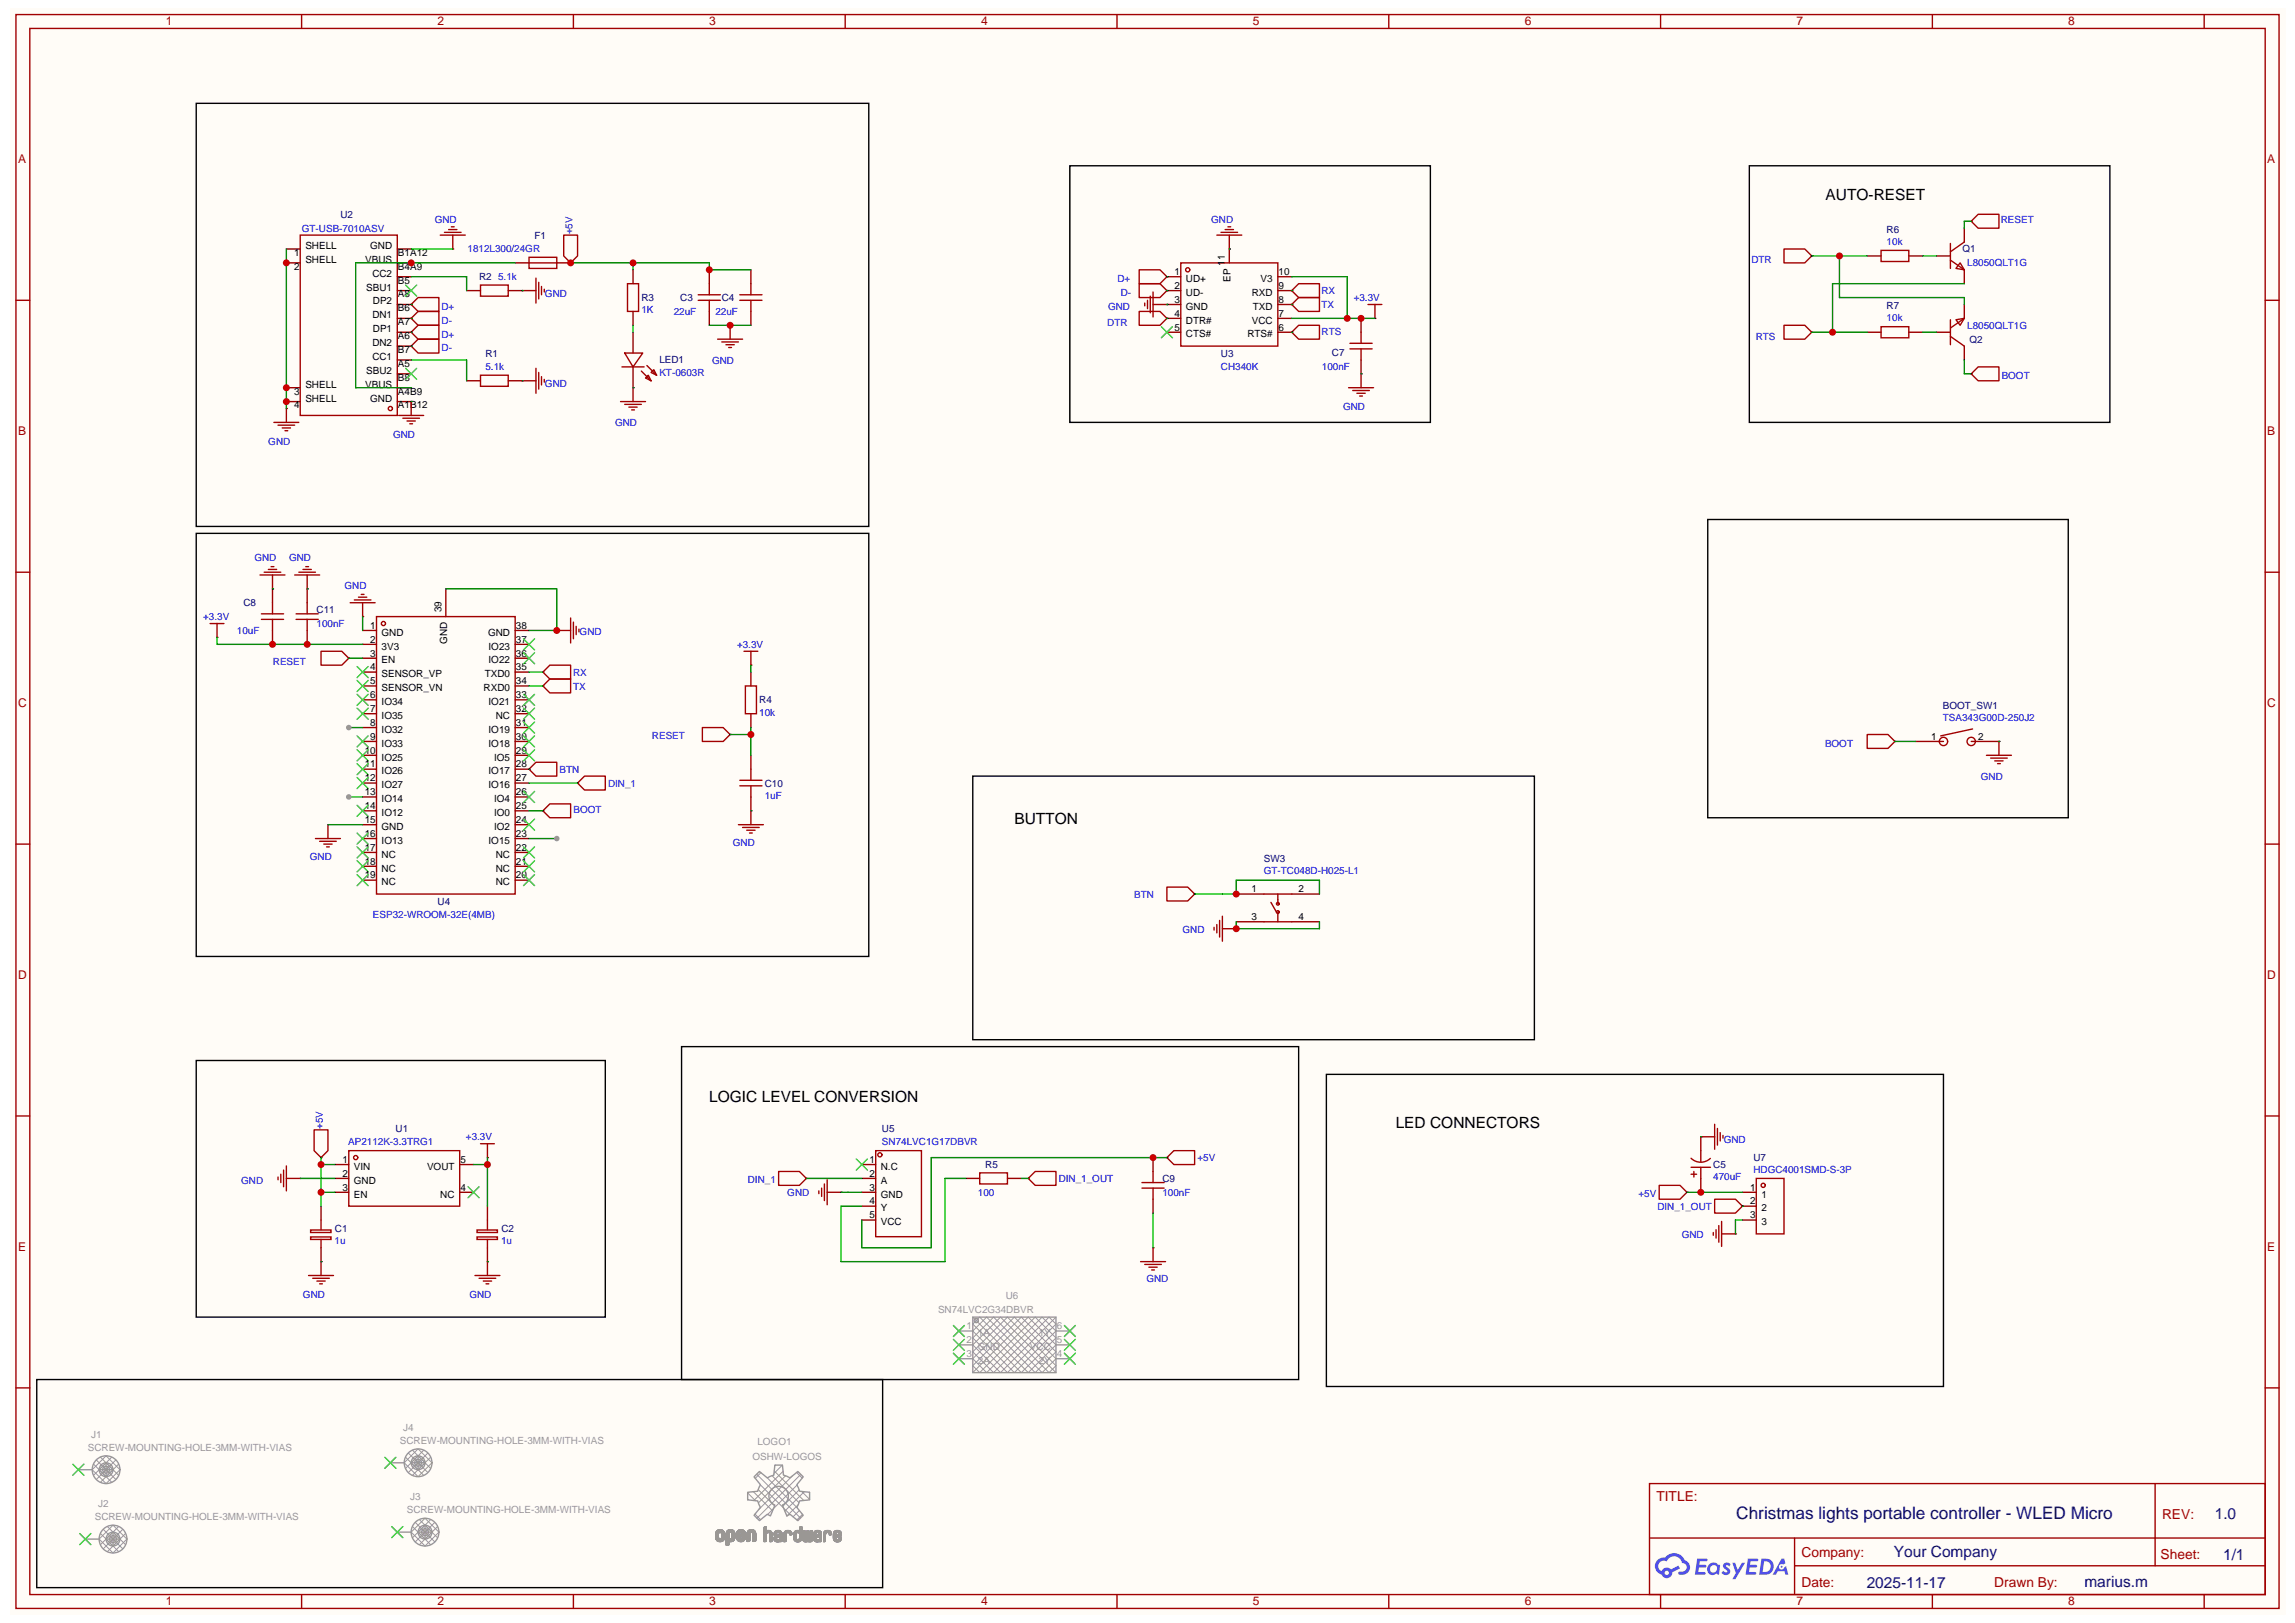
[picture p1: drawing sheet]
<svg xmlns="http://www.w3.org/2000/svg" width="420mm" height="297mm" viewBox="0 0 420 297" stroke-linecap="round" stroke-linejoin="round" font-family="sans-serif">
<defs><g id="words">
<text font-size="3.1" fill="#000080" x="318" y="278.1">Christmas lights portable controller - WLED Micro</text>
<g font-size="2.8">
<text x="334.4" y="36.6">AUTO-RESET</text>
<text x="185.8" y="150.9">BUTTON</text>
<text x="129.9" y="201.7">LOGIC LEVEL CONVERSION</text>
<text x="255.7" y="206.6">LED CONNECTORS</text>
</g>
<g font-size="2.8" fill="#000080">
<text x="405.7" y="278.2">1.0</text>
<text x="346.9" y="285.1">Your Company</text>
<text x="407.2" y="285.6">1/1</text>
<text x="341.9" y="290.7">2025-11-17</text>
<text x="381.8" y="290.7">marius.m</text>
</g>
<g font-size="2.5" fill="#a00000">
<text x="303.4" y="274.8">TITLE:</text>
<text x="396" y="278.2">REV:</text>
<text x="330" y="285">Company:</text>
<text x="395.8" y="285.5">Sheet:</text>
<text x="330" y="290.6">Date:</text>
<text x="365.3" y="290.6">Drawn By:</text>
</g>
<g font-size="2.2" fill="#a00000">
<text x="30.4" y="4.6">1</text>
<text x="80.1" y="4.6">2</text>
<text x="129.9" y="4.6">3</text>
<text x="179.7" y="4.6">4</text>
<text x="229.5" y="4.6">5</text>
<text x="279.3" y="4.6">6</text>
<text x="329.1" y="4.6">7</text>
<text x="378.8" y="4.6">8</text>
<text x="3.3" y="29.9">A</text>
<text x="415.3" y="29.9">A</text>
<text x="3.3" y="79.7">B</text>
<text x="415.3" y="79.7">B</text>
<text x="3.3" y="129.5">C</text>
<text x="415.3" y="129.5">C</text>
<text x="3.3" y="179.3">D</text>
<text x="415.3" y="179.3">D</text>
<text x="3.3" y="229">E</text>
<text x="415.3" y="229">E</text>
<text x="30.4" y="293.9">1</text>
<text x="80.1" y="293.9">2</text>
<text x="129.9" y="293.9">3</text>
<text x="179.7" y="293.9">4</text>
<text x="229.5" y="293.9">5</text>
<text x="279.3" y="293.9">6</text>
<text x="329.1" y="293.9">7</text>
<text x="378.8" y="293.9">8</text>
</g>
<g font-size="1.8" fill="#000080">
<text x="62.3" y="40">U2</text>
<text x="97.9" y="43.9">F1</text>
<text x="345.6" y="42.6">R6</text>
<text x="359.5" y="46.2">Q1</text>
<text x="87.8" y="51.3">R2</text>
<text x="117.5" y="55.1">R3</text>
<text x="124.6" y="55.1">C3</text>
<text x="132.2" y="55.1">C4</text>
<text x="345.6" y="56.6">R7</text>
<text x="88.9" y="65.4">R1</text>
<text x="223.6" y="65.4">U3</text>
<text x="244" y="65.3">C7</text>
<text x="360.8" y="62.7">Q2</text>
<text x="120.8" y="66.5">LED1</text>
<text x="44.6" y="111">C8</text>
<text x="58" y="112.3">C11</text>
<text x="139.1" y="128.8">R4</text>
<text x="355.9" y="129.8">BOOT_SW1</text>
<text x="140.1" y="144">C10</text>
<text x="231.5" y="157.8">SW3</text>
<text x="80.1" y="165.7">U4</text>
<text x="72.5" y="207.3">U1</text>
<text x="161.6" y="207.3">U5</text>
<text x="180.5" y="213.9">R5</text>
<text x="313.8" y="213.9">C5</text>
<text x="321.2" y="212.6">U7</text>
<text x="212.9" y="216.4">C9</text>
<text x="61.4" y="225.5">C1</text>
<text x="91.8" y="225.5">C2</text>
</g>
<g font-size="1.8" fill="#00f">
<text x="79.6" y="40.8">GND</text>
<text x="221.9" y="40.8">GND</text>
<text x="366.5" y="40.7">RESET</text>
<text x="55.3" y="42.4">GT-USB-7010ASV</text>
<text x="85.6" y="46.2">1812L300/24GR</text>
<text x="104.8" y="42.9" transform="rotate(-90 104.8 42.9)">+5V</text>
<text x="345.6" y="44.9">10k</text>
<text x="91.2" y="51.3">5.1k</text>
<text x="204.7" y="51.6">D+</text>
<text x="242" y="53.8">RX</text>
<text x="320.8" y="48.2">DTR</text>
<text x="360.3" y="48.8">L8050QLT1G</text>
<text x="80.9" y="56.7">D+</text>
<text x="80.9" y="59.3">D-</text>
<text x="99.8" y="54.3">GND</text>
<text x="117.5" y="57.4">1K</text>
<text x="123.4" y="57.7">22uF</text>
<text x="131" y="57.7">22uF</text>
<text x="202.8" y="59.6">DTR</text>
<text x="203" y="56.9">GND</text>
<text x="205.3" y="54.1">D-</text>
<text x="242" y="56.3">TX</text>
<text x="248" y="55.1">+3.3V</text>
<text x="345.6" y="58.9">10k</text>
<text x="80.9" y="61.8">D+</text>
<text x="80.9" y="64.3">D-</text>
<text x="242.1" y="61.4">RTS</text>
<text x="321.6" y="62.2">RTS</text>
<text x="360.3" y="60.2">L8050QLT1G</text>
<text x="88.9" y="67.7">5.1k</text>
<text x="99.8" y="70.8">GND</text>
<text x="120.8" y="68.8">KT-0603R</text>
<text x="130.4" y="66.6">GND</text>
<text x="223.6" y="67.7">CH340K</text>
<text x="242.1" y="67.8">100nF</text>
<text x="366.6" y="69.4">BOOT</text>
<text x="246" y="75.1">GND</text>
<text x="49.1" y="81.5">GND</text>
<text x="72" y="80.2">GND</text>
<text x="112.6" y="78">GND</text>
<text x="46.6" y="102.8">GND</text>
<text x="53" y="102.8">GND</text>
<text x="63.1" y="107.9">GND</text>
<text x="37.2" y="113.5">+3.3V</text>
<text x="43.4" y="116.1">10uF</text>
<text x="58" y="114.8">100nF</text>
<text x="106.2" y="116.3">GND</text>
<text x="135" y="118.6">+3.3V</text>
<text x="50" y="121.7">RESET</text>
<text x="105" y="123.8">RX</text>
<text x="105" y="126.3">TX</text>
<text x="139.1" y="131">10k</text>
<text x="119.4" y="135.3">RESET</text>
<text x="334.3" y="136.9">BOOT</text>
<text x="355.9" y="132.1">TSA343G00D-250J2</text>
<text x="102.5" y="141.6">BTN</text>
<text x="362.8" y="142.8">GND</text>
<text x="105" y="148.8">BOOT</text>
<text x="111.4" y="144.2">DIN_1</text>
<text x="140.1" y="146.3">1uF</text>
<text x="134.2" y="154.9">GND</text>
<text x="56.8" y="157.4">GND</text>
<text x="231.5" y="160.1">GT-TC048D-H025-L1</text>
<text x="207.8" y="164.4">BTN</text>
<text x="68.3" y="168.1">ESP32-WROOM-32E(4MB)</text>
<text x="216.6" y="170.8">GND</text>
<text x="59.1" y="206.7" transform="rotate(-90 59.1 206.7)">+5V</text>
<text x="63.8" y="209.6">AP2112K-3.3TRG1</text>
<text x="85.3" y="208.8">+3.3V</text>
<text x="161.6" y="209.6">SN74LVC1G17DBVR</text>
<text x="315.7" y="209.3">GND</text>
<text x="219.3" y="212.7">+5V</text>
<text x="321.2" y="214.7">HDGC4001SMD-S-3P</text>
<text x="44.2" y="216.9">GND</text>
<text x="137" y="216.6">DIN_1</text>
<text x="144.2" y="219">GND</text>
<text x="179.1" y="218.9">100</text>
<text x="193.9" y="216.5">DIN_1_OUT</text>
<text x="212.9" y="218.9">100nF</text>
<text x="300.1" y="219.2">+5V</text>
<text x="303.6" y="221.6">DIN_1_OUT</text>
<text x="313.8" y="216.1">470uF</text>
<text x="61.3" y="227.8">1u</text>
<text x="91.8" y="227.8">1u</text>
<text x="308" y="226.6">GND</text>
<text x="55.5" y="237.7">GND</text>
<text x="86" y="237.7">GND</text>
<text x="210" y="234.8">GND</text>
</g>
<g font-size="1.8">
<text x="53.9" y="46.8">1</text>
<text x="55.9" y="45.6">SHELL</text>
<text x="67.8" y="45.6">GND</text>
<text x="72.9" y="46.8">B1A12</text>
<text x="53.9" y="49.4">2</text>
<text x="55.9" y="48.1">SHELL</text>
<text x="66.9" y="48.1">VBUS</text>
<text x="67.1" y="53.2">SBU1</text>
<text x="68.2" y="50.7">CC2</text>
<text x="72.9" y="49.4">B4A9</text>
<text x="72.9" y="51.9">B5</text>
<text x="215.1" y="50.4">1</text>
<text x="215.1" y="52.9">2</text>
<text x="217.2" y="51.6">UD+</text>
<text x="224.4" y="48.6" transform="rotate(-90 224.4 48.6)">11</text>
<text x="225.4" y="51.5" transform="rotate(-90 225.4 51.5)">EP</text>
<text x="230.9" y="51.6">V3</text>
<text x="234.2" y="52.9">9</text>
<text x="234.2" y="50.4">10</text>
<text x="68.2" y="58.3">DN1</text>
<text x="68.3" y="55.7">DP2</text>
<text x="72.9" y="54.5">A8</text>
<text x="72.9" y="57">B6</text>
<text x="72.9" y="59.5">A7</text>
<text x="215.1" y="55.4">3</text>
<text x="215.1" y="58">4</text>
<text x="217.2" y="54.2">UD-</text>
<text x="217.2" y="56.7">GND</text>
<text x="217.2" y="59.3">DTR#</text>
<text x="229.3" y="59.3">VCC</text>
<text x="229.3" y="54.2">RXD</text>
<text x="229.5" y="56.7">TXD</text>
<text x="234.2" y="58">7</text>
<text x="234.2" y="55.4">8</text>
<text x="68.2" y="63.4">DN2</text>
<text x="68.2" y="65.9">CC1</text>
<text x="68.3" y="60.8">DP1</text>
<text x="72.9" y="62.1">A6</text>
<text x="72.9" y="64.6">B7</text>
<text x="215.1" y="60.5">5</text>
<text x="217.2" y="61.8">CTS#</text>
<text x="228.5" y="61.8">RTS#</text>
<text x="234.2" y="60.5">6</text>
<text x="55.9" y="71">SHELL</text>
<text x="66.9" y="71">VBUS</text>
<text x="67.1" y="68.4">SBU2</text>
<text x="72.9" y="67.2">A5</text>
<text x="72.9" y="69.7">B8</text>
<text x="53.9" y="74.8">4</text>
<text x="53.9" y="72.2">3</text>
<text x="55.9" y="73.5">SHELL</text>
<text x="67.8" y="73.5">GND</text>
<text x="72.9" y="72.2">A4B9</text>
<text x="72.9" y="74.8">A1B12</text>
<text x="80.9" y="112.1" transform="rotate(-90 80.9 112.1)">39</text>
<text x="67.8" y="115.1">1</text>
<text x="67.8" y="117.7">2</text>
<text x="69.9" y="116.4">GND</text>
<text x="69.9" y="118.9">3V3</text>
<text x="81.9" y="117.9" transform="rotate(-90 81.9 117.9)">GND</text>
<text x="89.4" y="116.4">GND</text>
<text x="89.5" y="118.9">IO23</text>
<text x="94.5" y="117.7">37</text>
<text x="94.5" y="115.1">38</text>
<text x="67.8" y="120.2">3</text>
<text x="67.8" y="122.8">4</text>
<text x="67.8" y="125.3">5</text>
<text x="69.9" y="121.5">EN</text>
<text x="69.9" y="124">SENSOR_VP</text>
<text x="88.8" y="124">TXD0</text>
<text x="89.5" y="121.5">IO22</text>
<text x="94.5" y="125.3">34</text>
<text x="94.5" y="122.8">35</text>
<text x="94.5" y="120.2">36</text>
<text x="67.8" y="127.8">6</text>
<text x="67.8" y="130.4">7</text>
<text x="69.9" y="126.6">SENSOR_VN</text>
<text x="69.9" y="129.1">IO34</text>
<text x="69.9" y="131.6">IO35</text>
<text x="88.6" y="126.6">RXD0</text>
<text x="89.5" y="129.1">IO21</text>
<text x="90.8" y="131.6">NC</text>
<text x="94.5" y="130.4">32</text>
<text x="94.5" y="127.8">33</text>
<text x="66.8" y="138">10</text>
<text x="67.8" y="132.9">8</text>
<text x="67.8" y="135.5">9</text>
<text x="69.9" y="134.2">IO32</text>
<text x="69.9" y="136.7">IO33</text>
<text x="89.5" y="136.7">IO18</text>
<text x="89.5" y="134.2">IO19</text>
<text x="94.5" y="138">29</text>
<text x="94.5" y="135.5">30</text>
<text x="94.5" y="132.9">31</text>
<text x="353.7" y="135.5">1</text>
<text x="362.3" y="135.5">2</text>
<text x="66.8" y="140.5">11</text>
<text x="66.8" y="143.1">12</text>
<text x="69.9" y="139.3">IO25</text>
<text x="69.9" y="141.8">IO26</text>
<text x="89.5" y="141.8">IO17</text>
<text x="90.5" y="139.3">IO5</text>
<text x="94.5" y="143.1">27</text>
<text x="94.5" y="140.5">28</text>
<text x="66.8" y="145.6">13</text>
<text x="66.8" y="148.2">14</text>
<text x="69.9" y="144.3">IO27</text>
<text x="69.9" y="146.9">IO14</text>
<text x="69.9" y="149.4">IO12</text>
<text x="89.5" y="144.3">IO16</text>
<text x="90.5" y="149.4">IO0</text>
<text x="90.5" y="146.9">IO4</text>
<text x="94.5" y="148.2">25</text>
<text x="94.5" y="145.6">26</text>
<text x="66.8" y="150.7">15</text>
<text x="66.8" y="153.2">16</text>
<text x="66.8" y="155.8">17</text>
<text x="69.9" y="152">GND</text>
<text x="69.9" y="154.5">IO13</text>
<text x="89.5" y="154.5">IO15</text>
<text x="90.5" y="152">IO2</text>
<text x="94.5" y="155.8">22</text>
<text x="94.5" y="153.2">23</text>
<text x="94.5" y="150.7">24</text>
<text x="66.8" y="158.3">18</text>
<text x="66.8" y="160.9">19</text>
<text x="69.9" y="157">NC</text>
<text x="69.9" y="159.6">NC</text>
<text x="90.8" y="159.6">NC</text>
<text x="90.8" y="157">NC</text>
<text x="94.5" y="160.9">20</text>
<text x="94.5" y="158.3">21</text>
<text x="69.9" y="162.1">NC</text>
<text x="90.8" y="162.1">NC</text>
<text x="229.2" y="163.4">1</text>
<text x="237.9" y="163.4">2</text>
<text x="229.2" y="168.5">3</text>
<text x="237.9" y="168.5">4</text>
<text x="62.7" y="212.9">1</text>
<text x="62.7" y="215.5">2</text>
<text x="64.8" y="214.2">VIN</text>
<text x="78.2" y="214.2">VOUT</text>
<text x="84.3" y="212.9">5</text>
<text x="159.3" y="212.9">1</text>
<text x="159.3" y="215.5">2</text>
<text x="161.3" y="214.2">N.C</text>
<text x="62.7" y="218">3</text>
<text x="64.8" y="216.7">GND</text>
<text x="64.8" y="219.3">EN</text>
<text x="80.6" y="219.3">NC</text>
<text x="84.3" y="218">4</text>
<text x="159.3" y="218">3</text>
<text x="159.3" y="220.5">4</text>
<text x="161.3" y="216.7">A</text>
<text x="161.3" y="219.3">GND</text>
<text x="161.3" y="221.8">Y</text>
<text x="320.6" y="218">1</text>
<text x="320.6" y="220.5">2</text>
<text x="322.6" y="219.3">1</text>
<text x="322.6" y="221.8">2</text>
<text x="159.3" y="223.1">5</text>
<text x="161.3" y="224.4">VCC</text>
<text x="320.6" y="223.1">3</text>
<text x="322.6" y="224.4">3</text>
</g>
<g font-size="1.8" fill="#999">
<text x="184.2" y="237.8">U6</text>
<text x="171.8" y="240.5">SN74LVC2G34DBVR</text>
<text x="177" y="243.4">1</text>
<text x="177" y="245.9">2</text>
<text x="179.1" y="244.7">1A</text>
<text x="190.3" y="244.7">1Y</text>
<text x="193.5" y="245.9">5</text>
<text x="193.5" y="243.4">6</text>
<text x="177" y="248.5">3</text>
<text x="179.1" y="247.2">GND</text>
<text x="179.1" y="249.8">2A</text>
<text x="188.7" y="247.2">VCC</text>
<text x="190.3" y="249.8">2Y</text>
<text x="193.5" y="248.5">4</text>
<text x="16.7" y="263.2">J1</text>
<text x="73.8" y="261.9">J4</text>
<text x="16.1" y="265.6">SCREW-MOUNTING-HOLE-3MM-WITH-VIAS</text>
<text x="73.2" y="264.3">SCREW-MOUNTING-HOLE-3MM-WITH-VIAS</text>
<text x="137.8" y="267.3">OSHW-LOGOS</text>
<text x="138.7" y="264.6">LOGO1</text>
<text x="18" y="275.9">J2</text>
<text x="75.1" y="274.6">J3</text>
<text x="17.4" y="278.3">SCREW-MOUNTING-HOLE-3MM-WITH-VIAS</text>
<text x="74.5" y="277">SCREW-MOUNTING-HOLE-3MM-WITH-VIAS</text>
</g>
</g></defs>
<path d="M1.8 1.5h416.8v294.2h-416.8z" fill="#fffcf7"/>
<g fill="none" stroke="#a10000" stroke-width=".25">
<path d="M2.9 2.7h414.5v291.8h-414.5zM5.5 5.2h409.4v286.8h-409.4zM55.2 2.7v2.5M105 2.7v2.5M154.8 2.7v2.5M204.6 2.7v2.5M254.4 2.7v2.5M304.2 2.7v2.5M353.9 2.7v2.5M403.7 2.7v2.5M2.9 55h2.6M414.9 55h2.5"/>
<path d="M2.9 104.8h2.6M414.9 104.8h2.5M2.9 154.6h2.6M414.9 154.6h2.5M2.9 204.3h2.6M414.9 204.3h2.5M2.9 254.1h2.6M414.9 254.1h2.5M302.1 271.7h112.8v20.3h-112.8zM394.7 271.7v15M55.2 292v2.5M105 292v2.5"/>
<path d="M154.8 292v2.5M204.6 292v2.5M254.4 292v2.5M302.2 281.6h112.6M304.2 292v2.5M328.7 286.7h86.1M328.7 281.6v10.2M353.9 292v2.5M403.7 292v2.5"/>
</g>
<g fill="#5487ff">
<path d="M315.8 286.3l.5-.2 .4 .1 .3 .3-.3 .4a.33 .33 0 0 0-.2-.3 .33 .33 0 0 0-.4 .1l.1 .1a.89 .89 0 0 1 .5 1.4 1 1 0 0 1-1.4-.2l.3-.4 .6 .3 .2-.1-.1-.2a.88 .88 0 0 1-.5-1.3z"/>
<path d="M317.3 286.1h.5l.5 1.4 .8-1.4h.6l-1.8 3.1h-.6l.6-1.1z"/>
<path d="M310.9 285.4h.8a1.1 1.1 0 0 1 1.1 .1l-.1 .4h-1.3l-.1 .6h1.1l.2 .3-.3 .2h-1.1l-.1 .8 1.2 .1 .1 .3-.2 .2h-1.8z"/>
<path d="M320.1 285.4h.9a1.11 1.11 0 0 1 1 .1l-.1 .4h-1.2l-.1 .6h1l.3 .3-.3 .2h-1.1l-.1 .8 1.2 .1 .1 .3-.2 .2h-1.8z"/>
<path d="M326.3 285.4h.5l.2 .9-.4 .2a.5 .5 0 0 0-.7 .2 .5 .5 0 0 0 .3 .7 .5 .5 0 0 0 .6-.5l.4-.1 .4 1.5h-.6l-.1-.6h-1.3l-.3 .6h-.6z"/>
<path d="M322.6 285.4l-.4 3h1a1.51 1.51 0 0 0 1.7-1.6 1.51 1.51 0 0 0-1.8-1.4zM323.1 285.9a1 1 0 0 1 1.2 1 1 1 0 0 1-1.2 .9h-.2z"/>
<path d="M313.1 286.4a1.11 1.11 0 0 0-.3 1.6 1.11 1.11 0 0 0 1.6 .2l.5 .2 .2-1.7-.1-.1-.3-.1a1.02 1.02 0 0 0-1.6-.1zM313.2 287.2a.67 .67 0 0 1 1.3 0 .67 .67 0 0 1-1.3 0z"/>
<path d="M303.6 285.6a1.58 1.58 0 0 0 .7 2.7 1.01 1.01 0 0 0 1.2 .7 1.01 1.01 0 0 0 .8-1.1l1.4-.7-.3-.5-1.3 .7a1.03 1.03 0 0 0-1.8 .3 1 1 0 0 1-.4-1.4 1 1 0 0 1 1.4-.4 1.49 1.49 0 0 1 1.5-.9 1.49 1.49 0 0 1 1.3 1.2 .82 .82 0 0 1 .8 1.1 .82 .82 0 0 1-1.2 .4 .31 .31 0 0 0-.3 .3 .31 .31 0 0 0 .3 .4 1.43 1.43 0 0 0 1.8-.9 1.43 1.43 0 0 0-.9-1.8 2.09 2.09 0 0 0-3.6-.5l-.9 .1zM304.9 288a.4 .4 0 0 1 .8 0 .4 .4 0 0 1-.8 0z"/>
<circle cx="326.3" cy="286.9" r=".19"/>
</g>
<g fill="none" stroke="#870000" stroke-width=".25">
<path d="M52.5 48.1h2.5M52.5 45.6h2.5M72.8 53.2h2.5M72.8 48.1h2.5M72.8 45.6h2.5M72.8 50.7h2.5M72.8 55.8h2.5M72.8 58.3h2.5M75.3 55.8h.1M75.3 58.3h.1M82.9 45.6h.1M85.5 53.2h2.5"/>
<path d="M93.1 53.2h2.5M94.4 48.1h2.5M95.6 53.2h.1M102 48.1h2.5M104.5 48.1h.1M116 49.4v2.5M116 57v2.6M129.9 49.4v2.5M129.9 57v2.6M133.7 59.6h.1M137.5 49.4v2.5M137.5 57v2.6"/>
<path d="M213.7 55.8h.1M213.7 58.3h.1M213.7 50.7h.1M213.7 53.2h.1M213.7 53.2h2.6M213.7 50.7h2.6M213.7 55.8h2.6M213.7 58.3h2.6M225.2 45.6h.1M225.2 45.6v2.5M234.1 53.2h2.5M234.1 50.7h2.5"/>
<path d="M234.1 55.8h2.5M234.1 58.3h2.5M236.6 53.2h.1M236.6 55.8h.1M249.3 58.3v2.5M251.8 58.3h.1M331.9 46.9h.1M342 46.9h2.6M349.6 46.9h2.6M354.7 46.9h2.6M359.8 41.8v2.5M359.8 49.4v2.5"/>
<path d="M359.8 55.8v2.5M361.1 40.5h.1M52.5 74.8h.1M52.5 73.5h2.5M52.5 71h2.5M72.8 73.5h2.5M72.8 71h2.5M72.8 60.8h2.5M72.8 63.4h2.5M72.8 65.9h2.5M72.8 68.5h2.5M75.3 73.5h.1"/>
<path d="M75.3 60.8h.1M75.3 63.4h.1M85.5 69.7h2.5M93.1 69.7h2.5M95.6 69.7h.1M116 71h.1M116 60.8v3.8M116 67.2v3.8M213.7 60.8h2.6M234.1 60.8h2.5M236.6 60.8h.1M249.3 68.5h.1"/>
<path d="M249.3 65.9v2.6M331.9 60.8h.1M342 60.8h2.6M349.6 60.8h2.6M354.7 60.8h2.6M359.8 63.4v2.5M361.1 68.5h.1M39.8 116.7h.1M49.9 107.8h.1M49.9 107.8v2.6M49.9 115.4v2.6M56.3 107.8h.1"/>
<path d="M56.3 107.8v2.6M56.3 115.4v2.6M66.4 112.9h.1M66.4 115.4h2.6M66.4 118h2.6M81.7 107.8v5.1M94.4 115.4h2.5M94.4 118h2.5M102 115.4h.1M63.9 120.5h.1M66.4 120.5h2.6M66.4 123.1h2.6"/>
<path d="M66.4 125.6h2.6M66.4 128.1h2.6M66.4 130.7h2.6M66.4 133.2h2.6M66.4 135.8h2.6M66.4 138.3h2.6M94.4 120.5h2.5M94.4 123.1h2.5M94.4 125.6h2.5M94.4 128.1h2.5M94.4 130.7h2.5M94.4 133.2h2.5"/>
<path d="M94.4 135.8h2.5M94.4 138.3h2.5M99.4 125.6h.1M99.4 123.1h.1M133.7 134.5h.1M137.5 121.8h.1M137.5 123.1v2.5M137.5 130.7v2.5M137.5 138.3v2.5M347.1 135.8h.1M350.9 135.8h5.1M361.1 135.8h5"/>
<path d="M366.1 135.8h.1M60.1 151h.1M66.4 140.8h2.6M66.4 143.4h2.6M66.4 145.9h2.6M66.4 148.5h2.6M66.4 151h2.6M66.4 153.5h2.6M66.4 156.1h2.6M66.4 158.6h2.6M94.4 140.8h2.5M94.4 143.4h2.5"/>
<path d="M94.4 145.9h2.5M94.4 148.5h2.5M94.4 151h2.5M94.4 153.5h2.5M94.4 156.1h2.5M94.4 158.6h2.5M96.9 140.8h.1M99.4 148.5h.1M105.8 143.4h.1M137.5 148.5h.1M137.5 145.9v2.6M66.4 161.2h2.6"/>
<path d="M94.4 161.2h2.5M218.8 163.7h.1M226.4 170.1h.1M226.4 168.8h5.1M226.4 163.7h5.1M236.6 168.8h5.1M236.6 163.7h5.1M55 215.8h.1M58.8 212h.1M61.3 213.2h2.6M61.3 215.8h2.6M61.3 218.3h2.6"/>
<path d="M84.2 213.2h2.5M84.2 218.3h2.5M89.3 212h.1M147.7 215.8h.1M154.1 218.3h.1M157.9 213.2h2.5M157.9 215.8h2.5M157.9 218.3h2.5M176.9 215.8h2.6M184.5 215.8h2.6M188.3 215.8h.1M211.2 212v2.5"/>
<path d="M211.2 219.6v2.5M213.7 212h.1M309 218.3h.1M311.5 208.2h.1M311.5 208.2v2.5M311.5 215.8v2.5M319.2 218.3h2.5M58.8 231h.1M58.8 220.9v2.5M58.8 228.5v2.5M89.3 231h.1M89.3 220.9v2.5"/>
<path d="M89.3 228.5v2.5M157.9 220.9h2.5M157.9 223.4h2.5M211.2 228.5h.1M317.9 225.9h.1M319.2 220.9h.1M319.2 220.9h2.5M319.2 223.4h2.5"/>
</g>
<g fill="none" stroke="#a10000" stroke-width=".25">
<path d="M55 43.1h17.8v33h-17.8zM76.6 54.5h3.8v2.5h-3.8l-1.3-1.2zM76.6 57h3.8v2.6h-3.8l-1.3-1.3zM80.6 43.1h4.6M81.4 42.5h3.1M82.2 42h1.5M82.7 41.5h.5M82.9 43.1v2.5M88 52.2h5.1v2h-5.1zM95.6 53.2h2.6M96.9 47.1h5.1v2h-5.1zM96.9 48.1h5.1"/>
<path d="M98.2 50.9v4.6M98.7 51.7v3M99.2 52.5v1.5M99.7 53v.5M103.3 43.1h2.5v3.8l-1.3 1.2-1.2-1.2zM114.9 51.9h2.1v5.1h-2.1zM127.9 55h4.1M127.9 54h4.1M129.9 51.9v2.1M129.9 55v2M133.7 59.6v2.5M135.5 55h4.1"/>
<path d="M135.5 54h4.1M137.5 51.9v2.1M137.5 55v2M208.7 57h3.8l1.2 1.3-1.2 1.3h-3.8zM208.7 49.4h3.8l1.2 1.3-1.2 1.2h-3.8zM208.7 51.9h3.8l1.2 1.3-1.2 1.3h-3.8zM209.7 55.5v.5M210.2 55v1.5M210.7 54.2v3.1M211.2 55.8h2.5M211.2 53.5v4.5M216.3 48.1h17.8v15.3h-17.8z"/>
<path d="M222.9 43.1h4.6M223.6 42.5h3.1M224.4 42h1.5M224.9 41.5h.5M225.2 43.1v2.5M236.6 53.2l1.3-1.3h3.8v2.6h-3.8zM237.9 54.5h3.8v2.5h-3.8l-1.3-1.2zM250.6 55.8h2.5M251.8 55.8v2.5M326.8 45.6h3.8l1.3 1.3-1.3 1.2h-3.8zM326.8 59.6h3.8l1.3 1.2-1.3 1.3h-3.8zM344.6 45.8h5v2.1h-5z"/>
<path d="M344.6 59.8h5v2h-5zM357.3 44.6v4.5M357.3 58.5v4.6M357.3 47.6l2.5 1.8M358.3 58.5l1.5-.2-.8 1.3zM359 48.1l.8 1.3-1.5-.3zM359.8 58.3l-2.5 1.8M359.8 44.3l-2.5 1.8M361.1 40.5l1.2-1.3h3.8v2.6h-3.8zM50.2 77.3h4.5M50.9 77.9h3.1M51.7 78.4h1.5"/>
<path d="M52.2 78.9h.5M52.5 74.8v2.5M73 76.1h4.6M73.8 76.6h3M74.5 77.1h1.6M75.1 77.6h.5M75.3 60.8l1.3-1.2h3.8v2.5h-3.8zM75.3 63.4l1.3-1.3h3.8v2.5h-3.8zM75.3 73.5v2.6M88 68.7h5.1v2h-5.1zM95.6 69.7h2.6M98.2 67.4v4.6"/>
<path d="M98.7 68.2v3M99.2 69v1.5M99.7 69.5v.5M113.7 73.5h4.5M113.9 67.2h4.1M114.4 64.6h3.3l-1.7 2.6zM114.4 74h3.1M115.2 74.5h1.5M115.7 75.1h.5M116 71v2.5M117.5 67.9l1.8 1.8M118.2 69.2l.5-.5 .6 1z"/>
<path d="M118.5 66.9l1.8 1.8M119.3 68.2l.5-.5 .5 1zM131.4 62.1h4.6M132.2 62.6h3.1M133 63.1h1.5M133.5 63.6h.5M236.6 60.8l1.3-1.2h3.8v2.5h-3.8zM247 71h4.6M247.3 63.9h4M247.3 62.9h4M247.8 71.5h3M248.5 72h1.6"/>
<path d="M249 72.5h.6M249.3 60.8v2.1M249.3 63.9v2M249.3 68.5v2.5M357.3 61.6l2.5 1.8M362.3 67.2h3.8v2.5h-3.8l-1.2-1.2zM38.5 114.2h2.5M39.8 114.2v2.5M47.6 105.3h4.6M47.9 112.4h4M47.9 113.4h4M48.4 104.8h3"/>
<path d="M49.1 104.3h1.6M49.7 103.8h.5M49.9 105.3v2.5M49.9 110.4v2M49.9 113.4v2M54 105.3h4.5M54.2 112.4h4.1M54.2 113.4h4.1M54.7 104.8h3.1M55.5 104.3h1.5M56 103.8h.5M56.3 105.3v2.5"/>
<path d="M56.3 110.4v2M56.3 113.4v2M58.8 119.3h3.8l1.3 1.2-1.3 1.3h-3.8zM64.1 110.4h4.6M64.9 109.9h3M65.7 109.3h1.5M66.2 108.8h.5M66.4 110.4v2.5M69 112.9h25.4v50.8h-25.4zM102 115.4h2.5M104.5 113.2v4.5M105 113.9v3.1"/>
<path d="M105.5 114.7v1.5M106 115.2v.5M136.3 119.3h2.5M137.5 119.3v2.5M99.4 125.6l1.3-1.3h3.8v2.6h-3.8zM100.7 121.8h3.8v2.5h-3.8l-1.3-1.2zM128.7 133.2h3.8l1.2 1.3-1.2 1.3h-3.8zM136.5 125.6h2.1v5.1h-2.1zM342 134.5h3.8l1.3 1.3-1.3 1.2h-3.8zM361.3 133.5l-5.8 1.2M363.9 138.3h4.5M364.6 138.8h3.1"/>
<path d="M365.4 139.3h1.5M365.9 139.8h.5M366.1 135.8v2.5M57.8 153.5h4.6M58.5 154.1h3.1M59.3 154.6h1.5M59.8 155.1h.5M60.1 151v2.5M96.9 140.8l1.3-1.2h3.8v2.5h-3.8zM99.4 148.5l1.3-1.3h3.8v2.5h-3.8zM107.1 142.1h3.8v2.6h-3.8l-1.3-1.3zM135.3 151h4.5"/>
<path d="M135.5 142.9h4.1M135.5 143.9h4.1M136 151.5h3.1M136.8 152h1.5M137.3 152.5h.5M137.5 140.8v2.1M137.5 143.9v2M137.5 148.5v2.5M213.7 162.4h3.9l1.2 1.3-1.2 1.3h-3.9zM222.4 169.8v.5M222.9 169.3v1.5M223.4 168.5v3.1"/>
<path d="M223.9 170.1h2.5M223.9 167.8v4.5M231.5 168.8h5.1M231.5 163.7h5.1M232.8 165.2l1 1.8M234.1 163.7v1.8M234.1 167v1.8M50.9 215.5v.5M51.4 215v1.5M51.9 214.2v3.1M52.5 213.5v4.6M52.5 215.8h2.5"/>
<path d="M57.5 206.9h2.6v3.8l-1.3 1.3-1.3-1.3zM63.9 210.7h20.3v10.2h-20.3zM88 209.4h2.6M89.3 209.4v2.6M142.6 214.5h3.8l1.3 1.3-1.3 1.2h-3.8zM150 218.1v.5M150.5 217.6v1.5M151 216.8v3M151.5 218.3h2.6M151.5 216v4.6M160.4 210.7h8.4v15.7h-8.4zM179.5 214.8h5v2h-5z"/>
<path d="M189.6 214.5h3.8v2.5h-3.8l-1.3-1.2zM209.2 217.6h4M209.2 216.5h4M211.2 214.5v2M211.2 217.6v2M215 210.7h3.8v2.5h-3.8l-1.3-1.2zM303.9 217h3.8l1.3 1.3-1.3 1.3h-3.8zM309.7 212.1a2.54 2.54 0 0 0 3.6 0M309.8 213.7h3.5M309.8 215h1M310.3 214.5v1M311.5 210.7v2"/>
<path d="M311.5 213.7v2.1M311.5 208.2h2.6M314.1 219.6h3.8l1.3 1.3-1.3 1.2h-3.8zM314.1 205.9v4.5M314.6 206.6v3.1M315.1 207.4v1.5M315.6 207.9v.5M321.7 215.8h5.1v10.1h-5.1zM56.5 233.6h4.6M56.9 225.2h3.7v.5h-3.7zM56.9 226.5h3.7v.4h-3.7zM57.3 234.1h3"/>
<path d="M58 234.6h1.6M58.5 235.1h.6M58.8 223.4v1.8M58.8 226.9v1.6M58.8 231v2.6M87 233.6h4.6M87.4 225.2h3.7v.5h-3.7zM87.4 226.5h3.7v.4h-3.7zM87.8 234.1h3M88.5 234.6h1.5M89 235.1h.5M89.3 223.4v1.8"/>
<path d="M89.3 226.9v1.6M89.3 231v2.6M208.9 231h4.6M209.7 231.5h3M210.4 232h1.6M210.9 232.5h.6M211.2 228.5v2.5M313.8 225.7v.5M314.3 225.2v1.5M314.8 224.4v3.1M315.3 225.9h2.6M315.3 223.6v4.6"/>
<circle cx="217.6" cy="49.4" r=".38"/>
<circle cx="71.5" cy="74.8" r=".38"/>
<circle cx="70.2" cy="114.2" r=".38"/>
<circle cx="356" cy="135.8" r=".76"/>
<circle cx="361.1" cy="135.8" r=".76"/>
<circle cx="234.1" cy="167" r=".25"/>
<circle cx="234.1" cy="165.5" r=".25"/>
<circle cx="65.2" cy="212" r=".38"/>
<circle cx="161.2" cy="211.5" r=".38"/>
<circle cx="323" cy="217" r=".38"/>
</g>
<g fill="none" stroke="#3c3" stroke-width=".25">
<path d="M74.3 52.2l2 2M76.3 52.2l-2 2M212.7 59.8l2.1 2M214.8 59.8l-2.1 2M74.3 67.4l2 2.1M76.3 67.4l-2 2.1M95.9 119.5l2 2M95.9 117l2 2M97.9 117l-2 2M97.9 119.5l-2 2M65.4 122l2 2.1M65.4 124.6l2 2"/>
<path d="M65.4 127.1l2 2.1M65.4 129.7l2 2M65.4 134.7l2 2.1M65.4 137.3l2 2M65.4 139.8l2 2.1M67.4 122l-2 2.1M67.4 124.6l-2 2M67.4 127.1l-2 2.1M67.4 129.7l-2 2M67.4 134.7l-2 2.1M67.4 137.3l-2 2M67.4 139.8l-2 2.1"/>
<path d="M95.9 137.3l2 2M95.9 134.7l2 2.1M95.9 132.2l2 2M95.9 129.7l2 2M95.9 127.1l2 2.1M97.9 127.1l-2 2.1M97.9 129.7l-2 2M97.9 137.3l-2 2M97.9 134.7l-2 2.1M97.9 132.2l-2 2M65.4 142.4l2 2M65.4 147.4l2 2.1"/>
<path d="M65.4 152.5l2 2.1M65.4 155.1l2 2M65.4 157.6l2 2M67.4 142.4l-2 2M67.4 147.4l-2 2.1M67.4 152.5l-2 2.1M67.4 155.1l-2 2M67.4 157.6l-2 2M95.9 157.6l2 2M95.9 155.1l2 2M95.9 150l2 2M95.9 144.9l2 2"/>
<path d="M97.9 157.6l-2 2M97.9 155.1l-2 2M97.9 150l-2 2M97.9 144.9l-2 2M65.4 160.1l2 2.1M67.4 160.1l-2 2.1M95.9 160.1l2 2.1M97.9 160.1l-2 2.1M85.7 217.3l2.1 2M87.8 217.3l-2.1 2M156.8 212.2l2.1 2M158.9 212.2l-2.1 2"/>
<path d="M174.6 242.7l2.1 2M174.6 245.2l2.1 2.1M174.6 247.8l2.1 2M176.7 242.7l-2.1 2M176.7 245.2l-2.1 2.1M176.7 247.8l-2.1 2M194.9 247.8l2.1 2M194.9 245.2l2.1 2.1M194.9 242.7l2.1 2M197 247.8l-2.1 2M197 245.2l-2.1 2.1M197 242.7l-2.1 2"/>
<path d="M13.3 268.1l2.1 2M15.4 268.1l-2.1 2M70.5 266.8l2 2.1M71.8 279.5l2 2.1M72.5 266.8l-2 2.1M73.8 279.5l-2 2.1M14.6 280.8l2 2M16.6 280.8l-2 2"/>
</g>
<path d="M35.9 18.9h123.2v77.5h-123.2zM196 30.4h66v46.9h-66zM320.4 30.4h66.1v46.9h-66.1zM35.9 97.7h123.2v77.4h-123.2zM312.8 95.1h66v54.6h-66zM178.2 142.1h102.9v48.3h-102.9zM35.9 194.2h75v47h-75zM124.8 191.6h113.1v61h-113.1zM243 196.7h113v57.2h-113zM6.7 252.6h155v38.1h-155z" fill="none" stroke="#000" stroke-width=".25"/>
<g fill="none" stroke="#999" stroke-width=".25">
<path d="M175.6 243.7h2.6M175.6 246.3h2.6M175.6 248.8h2.6M178.2 241.2h15.2v10.1h-15.2zM193.4 243.7h2.6M193.4 246.3h2.6M193.4 248.8h2.6M14.4 269.1h2.5M18.2 269.1h2.5M19.4 267.8v2.6M71.5 267.8h2.5M75.3 267.8h2.6"/>
<path d="M76.6 266.6v2.5M77.9 279.3v2.5M138.1 270.4l1-1 1.4 1.2 1.2-.5 .2-1.8h1.4l.2 1.8 1.2 .5 1.4-1.2 1 1-1.1 1.5 .4 1.2 1.9 .1v1.4l-1.9 .2-.4 1.2 1.1 1.5-1 .9-1.4-1.1-.6 .3-.8-2a1.79 1.79 0 0 0 .7-2.7 1.79 1.79 0 0 0-2.8 0 1.79 1.79 0 0 0 .7 2.7l-.8 2-.6-.3-1.4 1.1-1-.9 1.2-1.5-.5-1.2-1.9-.2v-1.4l1.9-.1 .5-1.2zM140 279.7l.3 .1zM140 280h.3zM140 279.9l.3 .1zM140 279.9h.3zM140 279.8l.3 .1zM140 279.8h.3zM140 279.7h.3zM140.1 279.7h.2zM140.1 279.6l.2 .1z"/>
<path d="M140.1 279.6h.2zM140.2 279.6h.1zM140.2 279.6h.1M146.5 280h.3zM146.5 279.9l.3 .1zM146.5 279.9h.3zM146.5 279.8h.3zM146.5 279.7l.3 .1zM146.5 279.7h.3zM146.5 279.8l.3 .1zM146.6 279.7h.2zM146.6 279.6l.2 .1z"/>
<path d="M146.6 279.6h.2zM146.7 279.6h.1zM146.7 279.6h.1M15.6 281.8h2.6M19.4 281.8h2.6M20.7 280.5v2.6M72.8 280.5h2.5M76.6 280.5h2.5M131.2 281.6h.3zM131.2 281.5l.3 .1zM131.2 281.5h.3zM131.2 281.4l.3 .1z"/>
<path d="M131.2 281.4h.3zM131.2 281.3l.3 .1zM131.2 281.3h.3zM131.2 281.2l.3 .1zM131.2 281.2h.3zM131.2 281.1l.3 .1zM131.2 281.1h.3zM131.2 281l.3 .1zM131.2 281h.3zM131.2 280.9l.3 .1zM131.2 280.9h.3zM131.2 280.8l.3 .1z"/>
<path d="M131.2 280.8h.3zM131.2 281.6h.4zM131.2 280.8h.4zM131.2 280.7l.4 .1zM131.2 280.7h.4zM131.2 281.7h.4zM131.2 281.6l.4 .1zM131.2 280.6l.4 .1zM131.2 281.8h.5zM131.2 281.7l.5 .1zM131.2 280.6h.4zM131.2 280.6h.5z"/>
<path d="M131.2 281.8h.6zM131.2 280.5l.5 .1zM131.2 280.5l.6 .1zM131.2 281.8l.6 .1zM131.2 280.5h.6zM131.3 281.9h1.2zM131.3 281.9h.5zM131.3 280.5h1.2zM131.3 280.4l1.2 .1zM131.3 281.9l1.2 .1zM131.3 280.4h1.2zM131.3 282h1.2z"/>
<path d="M131.3 282h1.1zM131.3 280.4h1.1zM131.4 282h1zM131.4 280.3l1 .1zM131.4 282l1 .1zM131.4 280.3h1zM131.4 282.1h1zM131.5 282.1h.8zM131.5 280.3h.8zM131.5 280.2l.8 .1zM131.5 280.2h.8zM131.5 282.1l.8 .1z"/>
<path d="M131.5 282.2h.8zM131.5 280.2h.7zM131.6 282.2h.6zM131.6 280.2h.6zM131.7 280.2h.4zM131.7 282.2h.4zM131.7 280.1l.4 .1zM131.7 280.1h.3zM131.8 282.2l.2 .1zM131.8 282.3h.2zM131.8 280.1h.2zM131.9 280.5h.6z"/>
<path d="M132 281.9h.5zM132 280.5h.5zM132 281.8l.5 .1zM132 281.8h.6zM132 280.5l.6 .1zM132.1 280.6h.5zM132.1 281.8h.5zM132.1 281.7l.5 .1zM132.2 281.7h.4zM132.2 280.6l.4 .1zM132.2 280.6h.4zM132.2 280.7h.4z"/>
<path d="M132.2 281.6l.4 .1zM132.2 281.6h.4zM132.2 280.8h.4zM132.2 280.7l.4 .1zM132.2 281.5l.4 .1zM132.2 281.5h.4zM132.2 281.4l.4 .1zM132.2 281.4h.4zM132.2 281.3l.4 .1zM132.2 281.3h.4zM132.2 281.2l.4 .1zM132.2 281.2h.4z"/>
<path d="M132.2 281.1l.4 .1zM132.2 281.1h.4zM132.2 281l.4 .1zM132.2 281h.4zM132.2 280.9l.4 .1zM132.2 280.9h.4zM132.2 280.8l.4 .1zM133.1 282.9h.2zM133.1 282.9h.3zM133.1 282.8l.3 .1zM133.1 282.8h.3zM133.1 282.8h.4z"/>
<path d="M133.1 282.7l.4 .1zM133.1 282.7h.4zM133.1 282.6l.4 .1zM133.1 282.6h.4zM133.1 282.5l.4 .1zM133.1 282.5h.4zM133.1 282.4l.4 .1zM133.1 282.4h.4zM133.1 282.3l.4 .1zM133.1 282.3h.4zM133.1 282.2l.4 .1zM133.1 282.2h.4z"/>
<path d="M133.1 282.2h1zM133.1 282.2h1.1zM133.1 282.1l1.1 .1zM133.1 282.1h1.1zM133.1 282.1h1.2zM133.1 282l1.2 .1zM133.1 282h1.2zM133.1 282h1.3zM133.1 281.9l1.3 .1zM133.1 281.9h1.3zM133.1 281.9h1.4zM133.1 281.9h.6z"/>
<path d="M133.1 281.8l.6 .1zM133.1 281.8h.6zM133.1 281.8h.5zM133.1 281.7l.4 .1zM133.1 281.7h.4zM133.1 281.6l.4 .1zM133.1 281.6h.4zM133.1 281.5l.4 .1zM133.1 281.5h.4zM133.1 281.4l.4 .1zM133.1 281.4h.4zM133.1 281.3l.4 .1z"/>
<path d="M133.1 281.3h.4zM133.1 281.2l.4 .1zM133.1 281.2h.4zM133.1 281.1l.4 .1zM133.1 281.1h.4zM133.1 281l.4 .1zM133.1 281h.4zM133.1 280.9l.4 .1zM133.1 280.9h.4zM133.1 280.8l.4 .1zM133.1 280.8h.4zM133.1 280.7l.4 .1z"/>
<path d="M133.1 280.7h.4zM133.1 282.9h.1zM133.1 280.6l.4 .1zM133.1 280.6h.5zM133.1 280.5l.5 .1zM133.1 280.5l.6 .1zM133.1 280.5h.6zM133.2 280.5h.5zM133.2 280.5h1.3zM133.2 280.5h1.2zM133.2 280.4l1.2 .1zM133.2 280.4h1.2z"/>
<path d="M133.2 280.4h1.1zM133.3 280.3l1 .1zM133.3 280.3h1zM133.4 280.3h.9zM133.4 280.3h.8zM133.4 280.2l.8 .1zM133.4 280.2h.8zM133.5 280.2h.6zM133.5 282.2h.6zM133.6 280.2h.5zM133.6 282.2h.4zM133.6 280.2h.4z"/>
<path d="M133.6 280.1l.4 .1zM133.6 280.1h.4zM133.7 282.2l.2 .1zM133.7 280.1h.2zM133.7 282.3h.2zM133.9 280.5h.6zM133.9 281.9h.6zM133.9 281.8l.6 .1zM133.9 281.8h.6zM133.9 280.5l.6 .1zM134 281.8h.5zM134 280.5l.5 .1z"/>
<path d="M134 280.6h.5zM134.1 281.8h.4zM134.1 280.6h.4zM134.1 281.7l.4 .1zM134.1 281.7h.4zM134.1 280.6l.4 .1zM134.1 280.7h.4zM134.1 281.6l.4 .1zM134.1 281.6h.4zM134.1 280.7l.4 .1zM134.1 280.8h.4zM134.2 281.6h.3z"/>
<path d="M134.2 281.5l.3 .1zM134.2 281.5h.3zM134.2 281.4l.3 .1zM134.2 281.4h.3zM134.2 281.3l.3 .1zM134.2 281.3h.3zM134.2 281.2l.3 .1zM134.2 281.2h.3zM134.2 281.1l.3 .1zM134.2 281.1h.3zM134.2 281l.3 .1zM134.2 281h.3z"/>
<path d="M134.2 280.9l.3 .1zM134.2 280.9h.3zM134.2 280.8l.3 .1zM134.2 280.8h.3zM135 281.7h.4zM135 281.6l.4 .1zM135 281.6h.4zM135 281.5l.4 .1zM135 281.5h.4zM135 281.5h.5zM135 281.4l.5 .1zM135 281.4h.6z"/>
<path d="M135 281.4h.7zM135 281.3l.8 .1zM135 281.3h.9zM135 281.3h1zM135 281.2l1 .1zM135 281.2h1.1zM135 281.2h1.2zM135 281.1l1.3 .1zM135 281.1h1.3zM135 281.1h1.4zM135 281.1h.4zM135 281l.4 .1z"/>
<path d="M135 281h.4zM135 280.9l.4 .1zM135 280.9h.4zM135 280.8l.4 .1zM135 280.8h.4zM135 280.7l.4 .1zM135 280.7h.4zM135 281.8h.5zM135 281.7l.5 .1zM135 281.7h.5zM135 280.6l.4 .1zM135 280.6l.5 .1z"/>
<path d="M135 280.6h.5zM135 281.8h.6zM135 280.6h.6zM135 280.5l.6 .1zM135.1 281.8l.5 .1zM135.1 280.5l.5 .1zM135.1 280.5h.5zM135.1 281.9h1.3zM135.1 281.9h.5zM135.1 280.5h.6zM135.1 281.9h1.2zM135.1 280.5h1.3z"/>
<path d="M135.1 280.5h1.2zM135.1 280.4l1.2 .1zM135.1 280.4h1.2zM135.1 281.9l1.2 .1zM135.1 282h1.2zM135.2 282h1.1zM135.2 280.4h1.1zM135.2 282h1zM135.2 280.3l1.1 .1zM135.2 282l1 .1zM135.2 280.3h1zM135.2 282.1h1z"/>
<path d="M135.3 282.1h.9zM135.3 280.3h.9zM135.3 282.1h.8zM135.3 280.2l.8 .1zM135.3 280.2h.8zM135.3 282.1l.8 .1zM135.4 282.2h.7zM135.4 280.2h.7zM135.4 280.2h.6zM135.4 282.2h.6zM135.5 280.2h.5zM135.5 282.2h.5z"/>
<path d="M135.5 281.1h.9zM135.5 281l.9 .1zM135.5 280.2h.4zM135.5 282.2h.4zM135.5 281h.9zM135.5 280.1l.4 .1zM135.6 282.2h.3zM135.6 282.2l.2 .1zM135.6 281h.8zM135.6 280.1h.3zM135.6 282.3h.2zM135.6 280.1h.2z"/>
<path d="M135.7 281h.7zM135.7 280.9l.7 .1zM135.8 280.9h.6zM135.8 280.5h.6zM135.8 281.9h.6zM135.8 281.8l.6 .1zM135.8 281.8h.6zM135.8 280.5l.6 .1zM135.9 280.9h.5zM135.9 280.5l.5 .1zM135.9 281.8h.5zM135.9 280.6h.5z"/>
<path d="M136 281.8h.4zM136 280.6l.4 .1zM136 280.6h.4zM136 281.7l.4 .1zM136 281.7h.4zM136 280.8l.4 .1zM136 280.7h.4zM136 280.8h.4zM136 280.7l.4 .1zM136 281.6l.4 .1zM136 281.6h.4zM136.1 281.6h.3z"/>
<path d="M136.1 281.5l.3 .1zM136.1 281.5h.3zM136.1 281.4l.3 .1zM136.1 281.4h.3zM136.2 281.4h.2zM136.3 281.4h.1zM136.3 281.3l.1 .1zM136.4 281.3h.1M136.9 282.2h.3zM136.9 282.1l.3 .1zM136.9 282.1h.3zM136.9 282.1h.4z"/>
<path d="M136.9 282l.4 .1zM136.9 282h.4zM136.9 281.9l.4 .1zM136.9 281.9h.4zM136.9 281.8l.4 .1zM136.9 281.8h.4zM136.9 281.7l.4 .1zM136.9 281.7h.4zM136.9 281.6l.4 .1zM136.9 281.6h.4zM136.9 281.5l.4 .1zM136.9 281.5h.4z"/>
<path d="M136.9 281.4l.4 .1zM136.9 281.4h.4zM136.9 281.3l.4 .1zM136.9 281.3h.4zM136.9 281.2l.4 .1zM136.9 281.2h.4zM136.9 281.1l.4 .1zM136.9 281.1h.4zM136.9 281l.4 .1zM136.9 281h.4zM136.9 280.9l.4 .1zM136.9 280.9h.4z"/>
<path d="M136.9 280.8l.4 .1zM136.9 280.8h.4zM136.9 282.2h.2zM136.9 280.7l.4 .1zM136.9 280.7h.4zM136.9 280.7h.5zM136.9 280.6l.5 .1zM136.9 282.2h.1M136.9 280.6h.5zM137 280.6h.4zM137 280.6h.5zM137 280.5l.5 .1z"/>
<path d="M137 282.2h.1M137 280.5h.5zM137 280.5h.6zM137 280.5h1.3zM137 280.4l1.2 .1zM137 280.4h1.2zM137.1 280.4h1.1zM137.1 280.3l1.1 .1zM137.1 280.3h1zM137.2 280.3h.9zM137.2 280.2l.8 .1zM137.2 280.2h.8z"/>
<path d="M137.3 280.2h.7zM137.3 280.2h.6zM137.4 280.2h.5zM137.4 280.2h.4zM137.4 280.1l.4 .1zM137.5 280.1h.3zM137.7 280.5h.6zM137.8 280.5h.5zM137.8 280.5l.5 .1zM137.8 280.6h.5zM137.9 280.6h.4zM137.9 280.6l.4 .1z"/>
<path d="M137.9 280.7h.4zM137.9 280.7h.5zM138 280.7l.4 .1zM138 280.7h.4zM138 282.2h.2zM138 282.1l.3 .1zM138 282.1h.3zM138 282.1h.4zM138 282l.4 .1zM138 282h.4zM138 281.9l.4 .1zM138 281.9h.4z"/>
<path d="M138 281.8l.4 .1zM138 281.8h.4zM138 281.7l.4 .1zM138 281.7h.4zM138 281.6l.4 .1zM138 281.6h.4zM138 281.5l.4 .1zM138 281.5h.4zM138 281.4l.4 .1zM138 281.4h.4zM138 281.3l.4 .1zM138 281.3h.4z"/>
<path d="M138 281.2l.4 .1zM138 281.2h.4zM138 281.1l.4 .1zM138 281.1h.4zM138 281l.4 .1zM138 281h.4zM138 280.9l.4 .1zM138 280.9h.4zM138 280.8l.4 .1zM138 280.8h.4zM138 282.2h.1zM140 282.2h.2z"/>
<path d="M140 282.2h.1M140 282.2h.1zM140 282.2h.3zM140 282.1l.3 .1zM140 282.1h.3zM140 282l.3 .1zM140 282h.3zM140 281.9l.3 .1zM140 281.9h.3zM140 281.8l.3 .1zM140 281.8h.3zM140 281.7l.3 .1z"/>
<path d="M140 281.7h.3zM140 281.6l.3 .1zM140 281.6h.3zM140 281.5l.3 .1zM140 281.5h.3zM140 281.4l.3 .1zM140 281.4h.3zM140 281.3l.3 .1zM140 281.3h.3zM140 281.2l.3 .1zM140 281.2h.3zM140 281.1l.3 .1z"/>
<path d="M140 281.1h.3zM140 281l.3 .1zM140 281h.3zM140 280.9l.3 .1zM140 280.9h.3zM140 280.8l.3 .1zM140 280.8h.3zM140 280.7l.4 .1zM140 280.7h.4zM140 280.6l.4 .1zM140 280.6h.5zM140 280.6h.6z"/>
<path d="M140 280.5l.6 .1zM140 280.5l.7 .1zM140 280.5h1.2zM140 280.4l1.2 .1zM140 280.4h1.2zM140 280.4h1.1zM140 280.3l1 .1zM140 280.3h1zM140 280.3h.3zM140 280.2l.3 .1zM140 280.2h.3zM140 280.1l.3 .1z"/>
<path d="M140 280.1h.3zM140 280l.3 .1zM140 282.3h.1M140.4 280.3h.6zM140.5 280.3h.5zM140.5 280.3h.4zM140.6 280.3h.1M140.7 280.5l.6 .1zM140.8 280.5l.5 .1zM140.8 280.6h.5zM140.9 280.6h.4zM141 280.6l.3 .1z"/>
<path d="M141 280.7h.3zM141 280.7l.3 .1zM141 280.8h.4zM141 280.8h.3zM141.1 280.8h.3zM141.1 280.9h.3zM141.1 280.8l.3 .1zM141.1 282.2l.1 .1zM141.1 282.2h.1zM141.1 282.2h.2zM141.1 282.1l.3 .1zM141.1 282.1h.3z"/>
<path d="M141.1 282l.3 .1zM141.1 282h.3zM141.1 281.9l.3 .1zM141.1 281.9h.3zM141.1 281.8l.3 .1zM141.1 281.8h.3zM141.1 281.7l.3 .1zM141.1 281.7h.3zM141.1 281.6l.3 .1zM141.1 281.6h.3zM141.1 281.5l.3 .1zM141.1 281.5h.3z"/>
<path d="M141.1 281.4l.3 .1zM141.1 281.4h.3zM141.1 281.3l.3 .1zM141.1 281.3h.3zM141.1 281.2l.3 .1zM141.1 281.2h.3zM141.1 281.1l.3 .1zM141.1 281.1h.3zM141.1 281l.3 .1zM141.1 281h.3zM141.1 280.9l.3 .1zM141.1 282.3h.1"/>
<path d="M141.8 281.8h.3zM141.8 281.7l.3 .1zM141.8 281.7h.3zM141.8 281h.2zM141.8 281h.3zM141.8 280.9l.3 .1zM141.8 280.9h.3zM141.8 281.9h.4zM141.8 281.8l.4 .1zM141.8 281.8h.4zM141.8 281.6l.4 .1zM141.8 281.6h.4z"/>
<path d="M141.8 281h.1M141.8 280.8l.3 .1zM141.8 280.8h.3zM141.9 281.9h.3zM141.9 281.6h.3zM141.9 281.5l.4 .1zM141.9 281.1h.1M141.9 280.8h.2zM141.9 280.8h.3zM141.9 280.7l.3 .1zM141.9 282h.4zM141.9 281.9l.3 .1z"/>
<path d="M141.9 281.5h.4zM141.9 281.5h.5zM141.9 280.7h.3zM141.9 282h.8zM141.9 282h.5zM141.9 280.6l.3 .1zM141.9 281.4l.5 .1zM141.9 280.6l.4 .1zM141.9 280.6h.4zM141.9 281.4h.6zM141.9 282l.8 .1zM141.9 282.1h.8z"/>
<path d="M141.9 281.4h.7zM141.9 280.6h.5zM142 282.1h.7zM142 281.4h.6zM142 280.5l.4 .1zM142 280.5l.5 .1zM142 280.5h1.1zM142 281.4h.7zM142 280.5h1zM142 281.3l.7 .1zM142 282.1l.7 .1zM142 282.2h.7z"/>
<path d="M142 281.3h.8zM142 280.4l1 .1zM142.1 282.2h.6zM142.1 281.3h.7zM142.1 280.4h.9zM142.1 280.4h.8zM142.1 281.3h1.1zM142.2 282.2h.5zM142.2 280.3l.7 .1zM142.2 281.3h1zM142.2 282.2l.5 .1zM142.2 280.3h.6z"/>
<path d="M142.2 282.3h.5zM142.2 281.2l1 .1zM142.2 281.2h1zM142.3 280.3h.5zM142.3 281.2h.9zM142.3 282.3h.1M142.3 280.3h.4zM142.4 281.2h.8zM142.4 282.3h.1M142.4 282h.3zM142.4 281.1l.8 .1zM142.5 282.3h.1"/>
<path d="M142.5 281.1h.7zM142.5 280.3h.1zM142.5 282h.2zM142.5 280.5l.6 .1zM142.6 282h.1M142.6 281.1h.6zM142.6 280.5l.5 .1zM142.6 280.6h.5zM142.7 281l.5 .1zM142.7 280.6h.4zM142.7 281h.5zM142.8 281h.4z"/>
<path d="M142.8 280.6l.3 .1zM142.8 280.7h.3zM142.8 280.7h.4zM142.8 281.3h.4zM142.9 281h.3zM142.9 280.8h.3zM142.9 280.7l.3 .1zM142.9 281.3h.3zM142.9 280.9l.3 .1zM142.9 281.3l.3 .1zM142.9 280.9h.3zM142.9 280.8l.3 .1z"/>
<path d="M142.9 282.2h.1zM142.9 282.2h.2zM142.9 282.2h.3zM142.9 282.1l.3 .1zM142.9 282.1h.3zM142.9 282l.3 .1zM142.9 282h.3zM142.9 281.9l.3 .1zM142.9 281.9h.3zM142.9 281.8l.3 .1zM142.9 281.8h.3zM142.9 281.7l.3 .1z"/>
<path d="M142.9 281.7h.3zM142.9 281.6l.3 .1zM142.9 281.6h.3zM142.9 281.5l.3 .1zM142.9 281.5h.3zM142.9 281.4l.3 .1zM142.9 281.4h.3zM142.9 282.3h.1M142.9 282.2l.1 .1zM143.6 282.2l.1 .1zM143.6 282.2h.2zM143.6 282.2h.3z"/>
<path d="M143.6 282.1l.3 .1zM143.6 282.1h.3zM143.6 282l.3 .1zM143.6 282h.3zM143.6 281.9l.3 .1zM143.6 281.9h.3zM143.6 281.8l.3 .1zM143.6 281.8h.3zM143.6 281.7l.3 .1zM143.6 281.7h.3zM143.6 281.6l.3 .1zM143.6 281.6h.3z"/>
<path d="M143.6 281.5l.3 .1zM143.6 281.5h.3zM143.6 281.4l.3 .1zM143.6 281.4h.3zM143.6 281.3l.3 .1zM143.6 281.3h.3zM143.6 281.2l.3 .1zM143.6 281.2h.3zM143.6 281.1l.3 .1zM143.6 281.1h.3zM143.6 281l.3 .1zM143.6 281h.3z"/>
<path d="M143.6 280.9l.3 .1zM143.6 280.9h.3zM143.6 280.8l.3 .1zM143.6 280.8h.3zM143.6 280.8h.4zM143.7 282.3h.1M143.7 280.8h.3zM143.7 280.7l.3 .1zM143.7 280.7h.3zM143.7 280.7h.4zM143.7 280.6l.4 .1zM143.7 280.6h.4z"/>
<path d="M143.7 280.6h.5zM143.7 280.5l.6 .1zM143.8 280.5l.5 .1zM143.8 280.5h1.1zM143.8 280.5h1zM143.8 280.4l1 .1zM143.8 280.4h1zM143.9 280.4h.9zM143.9 280.4h.8zM144 280.3l.7 .1zM144 280.3h.6zM144.1 280.3h.5z"/>
<path d="M144.1 280.3h.4zM144.3 280.3h.1zM144.4 280.5l.5 .1zM144.4 280.6h.5zM144.5 280.6h.4zM144.6 280.6h.3zM144.6 280.6l.3 .1zM144.6 280.6l.4 .1zM144.6 280.7h.4zM144.7 280.8h.3zM144.7 280.7l.3 .1zM144.7 280.9h.3z"/>
<path d="M144.7 280.8l.3 .1zM144.7 280.9l.3 .1zM144.7 281h.2zM144.7 281h.3zM144.7 281h.1M145.4 281.6h.3zM145.4 281.5l.3 .1zM145.4 281.5h.3zM145.4 281.4l.3 .1zM145.4 281.4h.3zM145.4 281.3l.3 .1zM145.4 281.3h.3z"/>
<path d="M145.4 281.2l.3 .1zM145.4 281.2h.3zM145.4 281.1l.3 .1zM145.4 281.1h.3zM145.4 281l.3 .1zM145.4 281h.3zM145.4 280.9l.3 .1zM145.4 281.7h.3zM145.4 281.6l.3 .1zM145.4 280.9h.3zM145.5 281.7h.3zM145.5 281.7h.2z"/>
<path d="M145.5 280.9h.2zM145.5 280.8l.3 .1zM145.5 280.8h.3zM145.5 281.8h.3zM145.5 281.7l.3 .1zM145.5 280.7l.3 .1zM145.5 280.7h.3zM145.5 281.9h.4zM145.5 281.9h.3zM145.5 281.8l.3 .1zM145.5 280.7h.4zM145.5 280.6l.4 .1z"/>
<path d="M145.5 280.6h.4zM145.5 281.9l.5 .1zM145.5 282h.5zM145.5 280.6h.5zM145.6 282h.4zM145.6 280.6h.4zM145.6 282h1.1zM145.6 282h.5zM145.6 280.5l.5 .1zM145.6 280.5h1.2zM145.6 282l1.1 .1zM145.6 282.1h1z"/>
<path d="M145.7 282.1h.9zM145.7 280.4l1.1 .1zM145.7 280.4h1.1zM145.7 282.1l.9 .1zM145.7 282.2h.8zM145.8 282.2h.7zM145.8 280.4h1zM145.8 280.3l1 .1zM145.8 280.3h.6zM145.8 282.2h.6zM145.9 282.2h.5zM145.9 280.3h.5z"/>
<path d="M145.9 282.2l.5 .1zM145.9 282.3h.5zM145.9 282.3h.4zM145.9 280.3h.4zM146.1 282.3h.1M146.1 280.3h.1zM146.2 280.5l.6 .1zM146.2 282.3h.1M146.2 282h.5zM146.2 280.6h.6zM146.3 280.6h.5zM146.3 282h.4z"/>
<path d="M146.3 281.9l.4 .1zM146.3 281.9h.4zM146.4 281.9h.3zM146.4 281.9h.4zM146.4 280.6h.4zM146.4 280.6l.4 .1zM146.4 280.7h.4zM146.4 281.8l.4 .1zM146.4 281.8h.4zM146.5 281.8h.3zM146.5 280.7h.3zM146.5 280.7l.3 .1z"/>
<path d="M146.5 280.3h.3zM146.5 280.8h.3zM146.5 281.7l.3 .1zM146.5 281.7h.3zM146.5 281.6l.3 .1zM146.5 281.6h.3zM146.5 281.5h.3zM146.5 281.4h.3zM146.5 281.3h.3zM146.5 281.2h.3zM146.5 281.1h.3zM146.5 281l.3 .1z"/>
<path d="M146.5 281h.3zM146.5 280.9h.3zM146.5 280.8l.3 .1zM146.5 280.2l.3 .1zM146.5 280.2h.3zM146.5 280.1l.3 .1zM146.5 280.1h.3zM146.5 280l.3 .1zM146.5 281.5l.3 .1zM146.5 281.4l.3 .1zM146.5 281.3l.3 .1zM146.5 281.2l.3 .1z"/>
<path d="M146.5 281.1l.3 .1zM146.5 280.9l.3 .1zM147.1 281.8h.3zM147.1 281.7l.3 .1zM147.1 281.7h.3zM147.1 281.6l.3 .1zM147.1 281.6h.3zM147.1 281.5l.3 .1zM147.1 281.5h.3zM147.1 281.4l.3 .1zM147.1 281.4h.3zM147.1 281.3l.3 .1z"/>
<path d="M147.1 281.3h.3zM147.1 281.2l.3 .1zM147.1 281.2h.3zM147.1 281.1l.3 .1zM147.1 281.1h.3zM147.1 281l.3 .1zM147.1 281h.3zM147.1 280.9l.3 .1zM147.1 280.9h.3zM147.1 280.8l.3 .1zM147.1 280.8h.3zM147.1 280.7l.3 .1z"/>
<path d="M147.1 280.7h.3zM147.1 280.6l.3 .1zM147.1 280.6h.3zM147.1 280.5l.3 .1zM147.1 280.5h.3zM147.1 280.4l.3 .1zM147.1 280.4h.3zM147.1 281.9h.3zM147.1 281.8l.3 .1zM147.1 282h.4zM147.1 281.9l.4 .1zM147.1 281.9h.4z"/>
<path d="M147.1 282h1.6zM147.2 282h1.5zM147.2 282h1.6zM147.2 282l1.5 .1zM147.2 280.3l.2 .1zM147.2 282.1h1.5zM147.2 280.3h.2zM147.2 282.1h1.4zM147.3 282.1l1.3 .1zM147.3 280.3h.1zM147.3 282.2h1.3zM147.3 280.3h.1"/>
<path d="M147.3 282.2h.6zM147.3 282.2h.5zM147.4 282.2h.4zM147.4 282.2l.4 .1zM147.4 282.3h.4zM147.5 282.3h.1M147.6 282.3h.1M147.6 282h.7zM147.7 282h.5zM147.7 281.9l.5 .1zM147.7 281.9h.5zM147.7 281.9h.4z"/>
<path d="M147.8 281.9h.3zM147.8 281.8l.3 .1zM147.8 281.8h.3zM147.8 281.7l.3 .1zM147.8 281.7h.3zM147.8 281.6l.3 .1zM147.8 281.6h.3zM147.8 281.5h.3zM147.8 281.4l.3 .1zM147.8 281.4h.3zM147.8 281.3l.3 .1zM147.8 281.5l.3 .1z"/>
<path d="M147.8 281.3h.3zM147.8 281.2l.3 .1zM147.8 281.2h.3zM147.8 281.1l.3 .1zM147.8 281.1h.3zM147.8 281l.3 .1zM147.8 281h.3zM147.8 280.9l.3 .1zM147.8 280.9h.3zM147.8 280.8l.3 .1zM147.8 280.8h.3zM147.8 280.7l.3 .1z"/>
<path d="M147.8 280.7h.3zM147.8 280.6l.3 .1zM147.8 280.6h.3zM147.8 280.5l.3 .1zM147.8 280.5h.3zM147.8 280.4l.3 .1zM147.8 280.4h.3zM147.9 280.4h.2zM147.9 280.3l.2 .1zM147.9 280.3h.2zM148 282.2h.6zM148 280.3h.1z"/>
<path d="M148 280.3h.1M148 282.2h.5zM148.1 282.2h.4zM148.1 282.2l.4 .1zM148.1 282.3h.4zM148.3 282.3h.1M148.3 282h.5zM148.4 282h.4zM148.4 281.9l.4 .1zM148.4 281.9h.4zM148.5 281.9h.3zM148.5 281.8l.3 .1z"/>
<path d="M148.5 281.8h.3zM148.5 281.7l.3 .1zM148.5 281.7h.3zM148.5 281.6l.3 .1zM148.5 281.6h.3zM148.5 281.5l.3 .1zM148.5 281.5h.3zM148.5 281.4l.3 .1zM148.5 281.4h.3zM148.5 281.3l.3 .1zM148.5 281.3h.3zM148.5 281.2l.3 .1z"/>
<path d="M148.5 281.2h.3zM148.5 281.1l.3 .1zM148.5 281.1h.3zM148.5 281l.3 .1zM148.5 281h.3zM148.5 280.9l.3 .1zM148.5 280.9h.3zM148.5 280.8l.3 .1zM148.5 280.8h.3zM148.5 280.7l.3 .1zM148.5 280.7h.3zM148.5 280.6l.3 .1z"/>
<path d="M148.5 280.6h.3zM148.5 280.5l.3 .1zM148.5 280.5h.3zM148.5 280.4l.3 .1zM148.5 280.4h.3zM148.6 280.4h.2zM148.6 280.3l.2 .1zM148.6 280.3h.2zM148.7 280.3h.1zM148.7 280.3h.1M149.1 281.8h.3zM149.1 281.7l.3 .1z"/>
<path d="M149.1 281.7h.3zM149.1 281.6l.3 .1zM149.1 281.6h.3zM149.1 281.9h.3zM149.1 281.8l.3 .1zM149.1 281h.1M149.1 281h.1zM149.1 281h.2zM149.1 280.9l.2 .1zM149.1 280.9h.3zM149.1 280.8l.3 .1zM149.1 280.8h.3z"/>
<path d="M149.1 281.9h.4zM149.1 281.6h.4zM149.1 281.1h.1M149.1 282h.4zM149.1 281.9l.4 .1zM149.1 281.5l.4 .1zM149.1 281.5h.4zM149.1 280.7l.3 .1zM149.1 280.7h.3zM149.1 282h.8zM149.1 282h.5zM149.1 281.5h.5z"/>
<path d="M149.1 280.7h.4zM149.1 281.5h.6zM149.1 280.6l.4 .1zM149.2 282h.7zM149.2 281.4l.5 .1zM149.2 281.4h.5zM149.2 280.6h.3zM149.2 281.4h.6zM149.2 282l.8 .1zM149.2 280.6h.4zM149.2 282.1h.8zM149.2 281.4h.7z"/>
<path d="M149.2 280.6h.5zM149.2 280.5l.5 .1zM149.2 280.5h1.1zM149.3 282.1h.7zM149.3 281.3l.6 .1zM149.3 280.5h1zM149.3 281.3l.7 .1zM149.3 282.1l.7 .1zM149.3 281.3h.7zM149.3 280.4l.9 .1zM149.3 282.2h.7zM149.3 280.4h.9z"/>
<path d="M149.3 281.3h.8zM149.4 280.4h.8zM149.4 282.2h.6zM149.4 281.3h1zM149.4 280.4h.7zM149.4 280.3l.7 .1zM149.4 282.2l.5 .1zM149.4 280.3h.7zM149.5 282.3h.4zM149.5 281.2l.9 .1zM149.5 281.2h.9zM149.5 280.3h.5z"/>
<path d="M149.6 280.3h.3zM149.6 281.2h.8zM149.6 282.3h.1M149.7 281.2h.7zM149.7 282.3h.1M149.7 281.1l.7 .1zM149.7 281.1h.7zM149.7 280.3h.1M149.7 282h.2zM149.8 281.1h.6zM149.8 280.5l.5 .1zM149.8 282h.1"/>
<path d="M149.8 280.6h.5zM149.9 281.1h.5zM149.9 280.6h.4zM149.9 281l.5 .1zM149.9 280.6h.5zM150 281h.4zM150 280.6h.4zM150 280.6l.4 .1zM150 280.7h.4zM150.1 280.7h.3zM150.1 281h.3zM150.1 280.7l.3 .1z"/>
<path d="M150.1 280.8h.3zM150.1 281.3h.3zM150.1 280.9l.3 .1zM150.1 281.3l.3 .1zM150.1 280.9h.3zM150.1 280.8l.3 .1zM150.2 282.2l.1 .1zM150.2 282.2h.1zM150.2 282.2h.2zM150.2 282.1l.2 .1zM150.2 282.1h.2zM150.2 282l.2 .1z"/>
<path d="M150.2 282h.2zM150.2 281.9l.2 .1zM150.2 281.9h.2zM150.2 281.8l.2 .1zM150.2 281.8h.2zM150.2 281.7l.2 .1zM150.2 281.7h.2zM150.2 281.6l.2 .1zM150.2 281.6h.2zM150.2 281.5l.2 .1zM150.2 281.5h.2zM150.2 281.4l.2 .1z"/>
<path d="M150.2 281.4h.2zM150.2 281.3l.2 .1zM150.2 280.9h.2zM150.2 282.3h.1M150.9 282.2l.1 .1zM150.9 282.2h.1zM150.9 282.2h.2zM150.9 282.2h.3zM150.9 282.1l.3 .1zM150.9 282.1h.3zM150.9 282l.3 .1zM150.9 282h.3z"/>
<path d="M150.9 281.9l.3 .1zM150.9 281.9h.3zM150.9 281.8l.3 .1zM150.9 281.8h.3zM150.9 281.7l.3 .1zM150.9 281.7h.3zM150.9 281.6l.3 .1zM150.9 281.6h.3zM150.9 281.5l.3 .1zM150.9 281.5h.3zM150.9 281.4l.3 .1zM150.9 281.4h.3z"/>
<path d="M150.9 281.3l.3 .1zM150.9 281.3h.3zM150.9 281.2l.3 .1zM150.9 281.2h.3zM150.9 281.1l.3 .1zM150.9 281.1h.3zM150.9 281l.3 .1zM150.9 281h.3zM150.9 280.9l.3 .1zM150.9 280.9h.3zM150.9 282.3h.1M150.9 280.8l.3 .1z"/>
<path d="M150.9 280.8h.3zM150.9 280.7l.3 .1zM150.9 280.7h.3zM150.9 280.7h.4zM150.9 280.6l.4 .1zM151 280.6h.3zM151 280.6h.4zM151 280.6h.5zM151 280.5l.5 .1zM151 280.5h1.1zM151.1 280.5h1zM151.1 280.4l1 .1z"/>
<path d="M151.1 280.4h.9zM151.2 280.4h.8zM151.2 280.3l.7 .1zM151.3 280.3h.6zM151.3 280.3h.5zM151.4 280.3h.4zM151.5 280.3h.1zM151.6 280.5l.5 .1zM151.6 280.5l.6 .1zM151.7 280.6h.5zM151.8 280.6h.4zM151.8 280.6l.4 .1z"/>
<path d="M151.8 280.7h.4zM151.9 280.7h.3zM151.9 280.8h.3zM151.9 280.7l.3 .1zM151.9 280.8h.4zM152 280.9h.3zM152 280.8l.3 .1zM152 280.8h.3zM152 281h.2zM152 280.9l.2 .1zM152 280.9h.2zM152 281h.1z"/>
<path d="M152.7 281.7h.3zM152.7 281.6l.3 .1zM152.7 281.6h.3zM152.7 281.6h.4zM152.7 281.5l.4 .1zM152.7 281.5h.4zM152.7 281.5h.5zM152.7 281.5h.6zM152.7 281.4l.6 .1zM152.7 281.4h.6zM152.7 281.4h.7zM152.7 281.4h.8z"/>
<path d="M152.7 281.3l.8 .1zM152.7 281.3l.9 .1zM152.7 281.3h.9zM152.7 281.3h1zM152.7 281.2l1.1 .1zM152.7 281.2h1.1zM152.7 281.2h.4zM152.7 281.2h.3zM152.7 281.1l.3 .1zM152.7 281.1h.3zM152.7 281l.3 .1zM152.7 281h.3z"/>
<path d="M152.7 280.9l.3 .1zM152.7 280.9h.3zM152.7 280.8l.3 .1zM152.7 280.8h.3zM152.7 281.8h.3zM152.7 281.7l.3 .1zM152.7 281.8h.4zM152.7 280.7l.3 .1zM152.7 280.7h.3zM152.7 280.7h.4zM152.7 281.9h.4zM152.7 281.8l.4 .1z"/>
<path d="M152.8 281.9h.3zM152.8 280.7h.3zM152.8 281.9h.4zM152.8 280.6l.3 .1zM152.8 280.6h.3zM152.8 281.9l.4 .1zM152.8 280.6h.4zM152.8 282h.5zM152.8 282h.4zM152.8 280.6h.5zM152.8 282h.6zM152.8 280.5l.5 .1z"/>
<path d="M152.8 282h1.1zM152.8 280.5h1.1zM152.9 282h1zM152.9 280.5h1zM152.9 282l1 .1zM152.9 282.1h1zM152.9 280.4l1 .1zM152.9 282.1h.9zM152.9 280.4h1zM152.9 280.4h.9zM153 282.1h.8zM153 280.4h.8z"/>
<path d="M153 282.1l.8 .1zM153 282.2h.8zM153 282.2h.7zM153 280.3l.7 .1zM153.1 282.2h.6zM153.1 280.3h.6zM153.1 281.2h.7zM153.1 282.2l.5 .1zM153.1 280.3h.5zM153.1 281.2h.8zM153.2 282.3h.4zM153.2 281.2h.7z"/>
<path d="M153.2 280.3h.4zM153.2 281.2h.8zM153.3 282.3h.1M153.3 281.1l.7 .1zM153.3 281.1h.7zM153.3 280.3h.1zM153.4 282.3h.1M153.4 281.1h.6zM153.4 280.5l.5 .1zM153.4 281.1h.7zM153.4 282h.5zM153.4 280.5l.6 .1z"/>
<path d="M153.5 281l.6 .1zM153.5 280.6h.5zM153.5 282h.5zM153.5 281h.6zM153.6 282h.4zM153.6 281h.5zM153.6 280.6h.4zM153.6 281.9l.4 .1zM153.6 281.9h.4zM153.6 280.6l.4 .1zM153.7 281.9h.3zM153.7 281h.4z"/>
<path d="M153.7 280.7h.3zM153.7 281.8l.3 .1zM153.7 281.8h.3zM153.7 280.9l.4 .1zM153.7 280.7l.3 .1zM153.7 280.8h.3zM153.7 280.9h.4zM153.8 281.7l.2 .1zM153.8 281.7h.2zM153.8 280.9h.3zM153.8 280.8h.2zM153.8 281.7h.3z"/>
<path d="M153.8 280.8l.3 .1zM153.8 281.6l.3 .1zM153.8 281.6h.3zM153.8 281.5l.3 .1zM153.9 281.5h.2zM154 281.5h.1zM154 281.5h.1"/>
<circle cx="178.8" cy="241.8" r=".38"/>
<circle cx="19.4" cy="269.1" r="2.54"/>
<circle cx="19.4" cy="269.1" r="1.27"/>
<circle cx="19.4" cy="269.1" r=".63"/>
<circle cx="76.6" cy="267.8" r="2.54"/>
<circle cx="76.6" cy="267.8" r="1.27"/>
<circle cx="76.6" cy="267.8" r=".63"/>
<circle cx="20.7" cy="281.8" r="2.54"/>
<circle cx="20.7" cy="281.8" r="1.27"/>
<circle cx="20.7" cy="281.8" r=".63"/>
<circle cx="77.9" cy="280.5" r="2.54"/>
<circle cx="77.9" cy="280.5" r="1.27"/>
<circle cx="77.9" cy="280.5" r=".63"/>
</g>
<g fill="none" stroke="#999" stroke-width=".18">
<path d="M178.2 241.2l10.1 10.1 5.1-5-5.1-5.1-10.1 10.1M179 241.5l.2 .1M179.2 242l-.2 .2M179.5 241.2l-1.3 1.2 8.9 8.9 6.3-6.3-3.8-3.8-10.1 10.1-1.3-1.2 8.9-8.9 6.3 6.3-3.8 3.8zM180.7 241.2l10.2 10.1 2.5-2.5-7.6-7.6-7.6 7.6 2.5 2.5 10.2-10.1 2.5 2.5-7.6 7.6-7.6-7.6zM182 241.2l-3.8 3.8 6.3 6.3 8.9-8.9-1.2-1.2-10.2 10.1-3.8-3.8 6.3-6.3 8.9 8.9-1.2 1.2zM193.4 241.2l-10.1 10.1-5.1-5 5.1-5.1 10.1 10.1M17.1 268.1l3.4 3.3M17.6 267.3l3.6 3.6M18.4 266.8l3.3 3.4M19.4 266.6l2.6 2.5-2.6 2.6-2.5-2.6zM19.7 279.5l3.3 3.4"/>
<path d="M20.5 266.8l-3.4 3.4M21.2 267.3l-3.6 3.6M21.7 268.1l-3.3 3.3M21.7 279.5l-3.3 3.4M74 267.8l2.6-2.5 2.5 2.5-2.5 2.6zM74.3 266.8l3.3 3.4M74.8 266l3.6 3.6M75.5 265.5l3.4 3.4M75.5 279.5l3.4 3.4M76.1 278.7l3.5 3.6M76.8 278.2l3.4 3.4M77.6 265.5l-3.3 3.4"/>
<path d="M77.9 278l2.5 2.5-2.5 2.6-2.6-2.6zM78.4 266l-3.6 3.6M78.9 266.8l-3.4 3.4M78.9 278.2l-3.4 3.4M79.6 278.7l-3.5 3.6M80.2 279.5l-3.4 3.4M136.9 274.6h.1M136.9 273.4l1.5 1.4M138 273.1l3.5 3.5M138.3 277.2l1 1.1M138.6 269.9l8 8.1M138.9 272.8l3 2.9"/>
<path d="M139.3 271.9l5.4 5.4M139.4 269.7l-1.1 1M140.5 270.6l5.5 5.4M141.4 270.2l4.9 4.9M141.8 269.3l5.4 5.4M142 268.3l-.1 .1M143.3 268.3l-1.5 1.5M143.4 269.4l-5.3 5.4M143.9 270.2l-5 5M145.1 270.3l-6.1 6.1M145.9 269.6l1 1.1M146 271.9l-5.4 5.4"/>
<path d="M146.2 275.5l-2 2M146.4 272.8l-3 3M146.4 276.6l-1.1 1.1M146.7 270l-8 8M146.8 273.1l1.5 1.4M147 277.3l-1 1M147.3 273.1l-3.5 3.6M148.3 273.2v.1M18.2 281.8l2.5-2.5 2.5 2.5-2.5 2.6zM18.4 280.8l3.3 3.3M18.9 280l3.6 3.6M22.5 280l-3.6 3.6"/>
<path d="M23 280.8l-3.3 3.3M132.5 281.9h.1M132.5 280.5h.1M134.3 281.9h.1M134.4 280.5h.1M136.3 281.1h.1M136.3 281.9h.1M136.3 280.5h.1M136.4 280.5h-.1M138.3 280.5h.1M138.3 280.5h-.1M148.4 282h.1"/>
<path d="M148.4 282v.1M148.4 282l.1 .2M148.5 282.1h.1M148.5 282.1v.1M148.5 282.2h.1"/>
</g>
<path d="M52.5 45.6v29.2M75.3 50.7h10.2v2.5M75.3 65.9h10.2v3.8" fill="none" stroke="#008700" stroke-width=".25"/>
<g fill="#c00">
<circle cx="52.5" cy="73.5" r=".63"/>
<circle cx="52.5" cy="71" r=".63"/>
<circle cx="52.5" cy="48.1" r=".63"/>
</g>
<path d="M75.3 45.6h7.6M94.4 48.1h-29.2v22.9h10.1" fill="none" stroke="#008700" stroke-width=".25"/>
<circle cx="75.3" cy="48.1" r=".63" fill="#c00"/>
<path d="M104.5 48.1h25.4v1.3h7.6M116 48.1v1.3M116 59.6v1.2" fill="none" stroke="#008700" stroke-width=".25"/>
<g fill="#c00">
<circle cx="129.9" cy="49.4" r=".63"/>
<circle cx="116" cy="48.1" r=".63"/>
<circle cx="104.5" cy="48.1" r=".63"/>
</g>
<path d="M55 215.8h6.3M58.8 212v8.9M58.8 218.3h2.5M58.8 213.2h2.5" fill="none" stroke="#008700" stroke-width=".25"/>
<g fill="#c00">
<circle cx="58.8" cy="218.3" r=".63"/>
<circle cx="58.8" cy="213.2" r=".63"/>
</g>
<path d="M86.7 213.2h2.6M89.3 212v8.9" fill="none" stroke="#008700" stroke-width=".25"/>
<circle cx="89.3" cy="213.2" r=".63" fill="#c00"/>
<path d="M236.6 58.3h15.2M236.6 50.7h10.2v7.6" fill="none" stroke="#008700" stroke-width=".25"/>
<g fill="#c00">
<circle cx="249.3" cy="58.3" r=".63"/>
<circle cx="246.8" cy="58.3" r=".63"/>
</g>
<path d="M331.9 46.9h10.1M336.9 46.9v7.6h22.9v1.3" fill="none" stroke="#008700" stroke-width=".25"/>
<circle cx="336.9" cy="46.9" r=".63" fill="#c00"/>
<path d="M359.8 51.9h-24.1v8.9M331.9 60.8h10.1" fill="none" stroke="#008700" stroke-width=".25"/>
<circle cx="335.7" cy="60.8" r=".63" fill="#c00"/>
<path d="M352.2 46.9h2.5M361.1 40.5h-1.3v1.3M352.2 60.8h2.5M359.8 65.9v2.6h1.3M66.4 112.9v2.5M81.7 107.8h20.3v7.6h-5.1" fill="none" stroke="#008700" stroke-width=".25"/>
<circle cx="102" cy="115.4" r=".63" fill="#c00"/>
<path d="M39.8 116.7v1.3h26.6M63.9 120.5h2.5M96.9 125.6h2.5M96.9 123.1h2.5M96.9 148.5h2.5" fill="none" stroke="#008700" stroke-width=".25"/>
<g fill="#c00">
<circle cx="49.9" cy="118" r=".63"/>
<circle cx="56.3" cy="118" r=".63"/>
</g>
<path d="M133.7 134.5h3.8M137.5 121.8v1.3M137.5 133.2v5.1M60.1 151h6.3M96.9 143.4h8.9" fill="none" stroke="#008700" stroke-width=".25"/>
<circle cx="137.5" cy="134.5" r=".63" fill="#c00"/>
<path d="M347.1 135.8h3.8M147.7 215.8h10.2M154.1 218.3h3.8M176.9 215.8h-3.8v15.2h-19v-10.1h3.8M187.1 215.8h1.2M213.7 212h-43.1v16.5h-12.7v-5.1" fill="none" stroke="#008700" stroke-width=".25"/>
<circle cx="211.2" cy="212" r=".63" fill="#c00"/>
<path d="M63.9 133.2h2.5M319.2 223.4h-1.3v2.5" fill="none" stroke="#008700" stroke-width=".25"/>
<circle cx="63.9" cy="133.2" r=".51" fill="#999"/>
<path d="M226.4 168.8v1.3h15.3v-1.3" fill="none" stroke="#008700" stroke-width=".25"/>
<circle cx="226.4" cy="170.1" r=".63" fill="#c00"/>
<path d="M218.8 163.7h7.6v-2.5h15.3v2.5" fill="none" stroke="#008700" stroke-width=".25"/>
<circle cx="226.4" cy="163.7" r=".63" fill="#c00"/>
<path d="M63.9 145.9h2.5" fill="none" stroke="#008700" stroke-width=".25"/>
<circle cx="63.9" cy="145.9" r=".51" fill="#999"/>
<path d="M96.9 153.5h5.1" fill="none" stroke="#008700" stroke-width=".25"/>
<circle cx="102" cy="153.5" r=".51" fill="#999"/>
<path d="M129.9 59.6h7.6" fill="none" stroke="#008700" stroke-width=".25"/>
<circle cx="133.7" cy="59.6" r=".63" fill="#c00"/>
<path d="M309 218.3h10.2" fill="none" stroke="#008700" stroke-width=".25"/>
<circle cx="311.5" cy="218.3" r=".63" fill="#c00"/>
<g fill="none" stroke="#008700" stroke-width=".25">
<path d="M75.3 55.8h.1M75.3 58.3h.1M95.6 53.2h.1M213.7 55.8h.1M213.7 58.3h.1M213.7 50.7h.1M213.7 53.2h.1M225.2 45.6h.1M236.6 53.2h.1M236.6 55.8h.1M75.3 60.8h.1M75.3 63.4h.1"/>
<path d="M75.3 73.5h.1M95.6 69.7h.1M116 71h.1M236.6 60.8h.1M249.3 68.5h.1M49.9 107.8h.1M56.3 107.8h.1M366.1 135.8h.1M96.9 140.8h.1M137.5 148.5h.1M311.5 208.2h.1M58.8 231h.1"/>
<path d="M89.3 231h.1M211.2 222.1v6.4M319.2 220.9h.1"/>
</g>
<use href="#words"/>
</svg>
